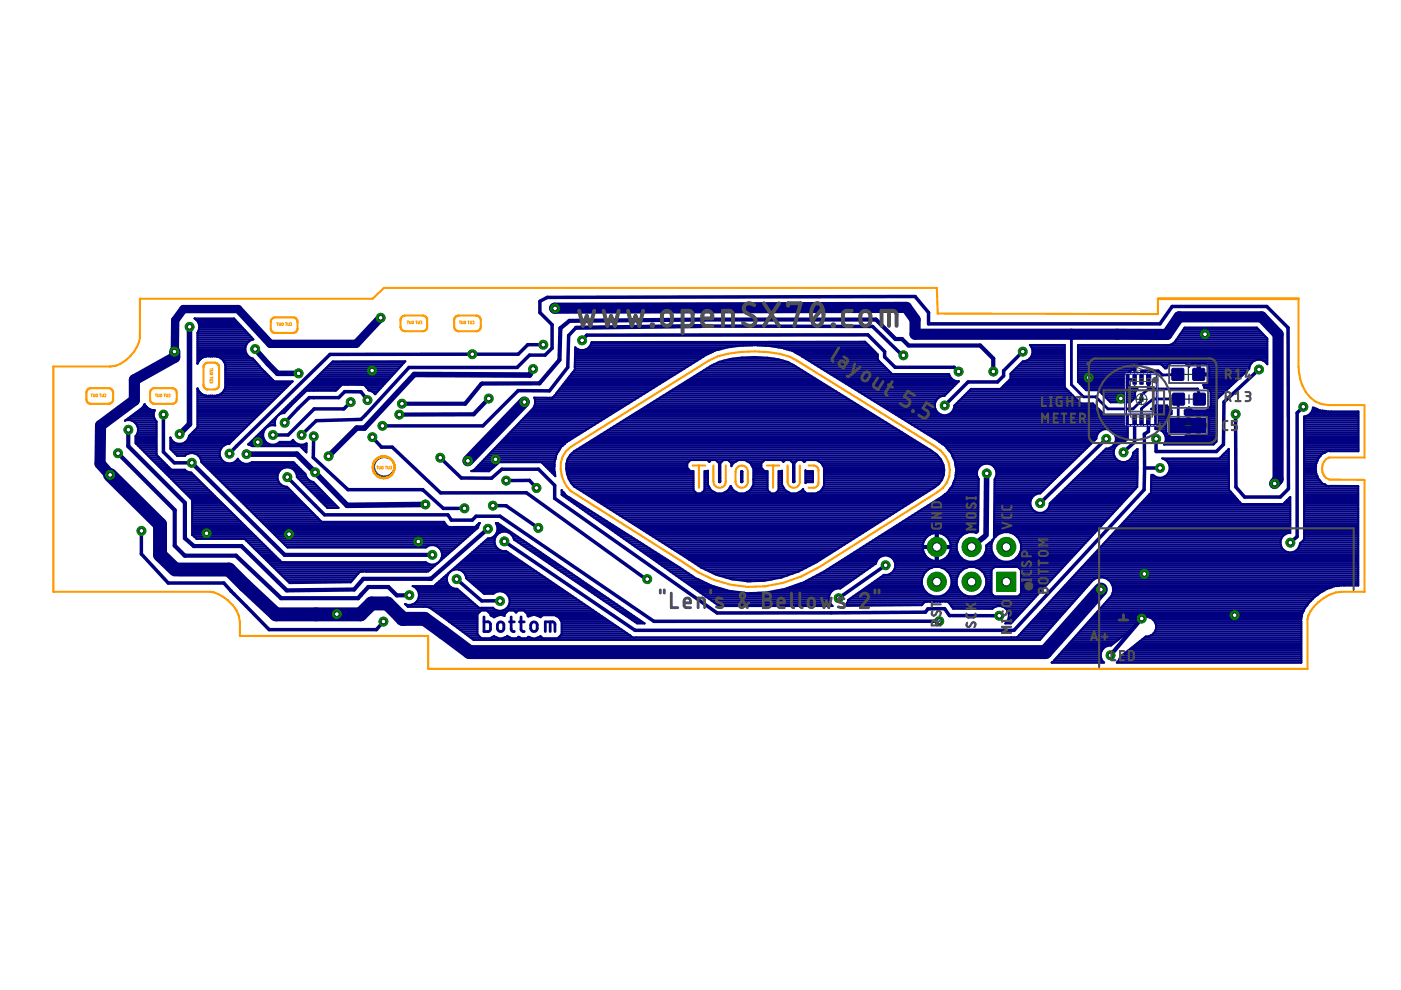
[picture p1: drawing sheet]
<svg xmlns="http://www.w3.org/2000/svg" width="297mm" height="210mm" viewBox="0 0 297 210" stroke-linecap="round" stroke-linejoin="round" font-family="sans-serif">
<g fill="none" stroke="#000080" stroke-width=".59">
<path d="M88.2 77.9h-1.5M147.1 67.8h2.2M191.1 75.1l.4 .2M227.2 70.9v10.7l2.5 2.5h2.6l2.6 2.6h5.3l1.8-1.8v-1.2l1.5-1.2h10.4l.4 1.1v1M249.7 79.4l-3.2 .1-.9-.9h-3.5l-.1 1.9M238.1 95.9h.1M242 88.9v-2.2l2.5-2.1h5.4l-.1 5.7-.1-.1M243.5 88.9v.1M102.6 130.8v3.1l1.2-.1 .2-.4-.1-1.3-.3-.2-1-.1M105.6 132.1a.68 .68 0 0 1 .8-.2 .68 .68 0 0 1 .4 .6v.7a.69 .69 0 0 1-.7 .7 .69 .69 0 0 1-.6-.7zM106 127.4h.1M108 131.8h1.1"/>
<path d="M108.4 130.8v2.8l.2 .2 .5 .1M110.1 131.8h1M110.5 130.8v2.8l.2 .2 .4 .1M112.7 132.1a.68 .68 0 0 1 .7-.2 .68 .68 0 0 1 .5 .6v.7a.69 .69 0 0 1-.7 .7 .69 .69 0 0 1-.7-.7zM115.6 133.9v-2.1h1.6l.4 .3 .1 1.8M116.6 131.8v2.1"/>
</g>
<g fill="#000080" stroke="#000080" stroke-width=".21">
<path d="M248.6 89l2.1-.1 .2 .2 .1 2.1-.2 .3h-2.1l-.3-.2v-2.1z" fill-rule="evenodd"/>
<path d="M253 89l2.1-.1 .3 .2v2.1l-.2 .3h-2.1l-.2-.2-.1-2.1z" fill-rule="evenodd"/>
<path d="M248.7 83.4l2.1-.1 .3 .2 .1 2.1-.2 .3h-2.1l-.3-.1v-2.1z" fill-rule="evenodd"/>
<path d="M253.2 83.4l2.1-.1 .2 .2 .1 2.1-.2 .3h-2.1l-.3-.1v-2.1z" fill-rule="evenodd"/>
<path d="M248.6 78.1h2.1l.3 .1v2.1l-.1 .3-2.1 .1-.3-.2-.1-2.1z" fill-rule="evenodd"/>
<path d="M253 78.1h2.1l.3 .1v2.1l-.1 .3-2.1 .1-.3-.2v-2.1z" fill-rule="evenodd"/>
</g>
<g fill="#000080" stroke="#000080" stroke-width=".21">
<path d="M243.1 79.4h.9v2.1h-.9z"/>
<path d="M241.7 79.4h.7v2.1h-.7z"/>
<path d="M240.2 79.4h.7v2.1h-.7z"/>
<path d="M240.2 87.8h.7v2.1h-.7z"/>
<path d="M241.7 87.8h.7v2.1h-.7z"/>
<path d="M243.1 87.8h.7v2.1h-.7z"/>
</g>
<g fill="none" stroke="#000080" stroke-width=".74">
<path d="M115.2 73.1h-3.3l-2 2h-39.9l-21.4 21.1M122.1 69.5l-1.5 1.6-.2 6.8-3.9 5-6.6-.1-7.5 7.5h-21.3M123.4 72.2l1-1.1 59.6-.1 3.6 3.5v1.2l2.2 2.2h12.5l.9 .9M148.5 69.1l36.5 .1 6.1 5.9M216.8 74.5l-4 4.1v1.1l-1.3 1.3h-6.2l-5 5M266.9 78.3l-7.4 6.9-.1 9-1.5 1.5h-12.8v-2.7M34.6 87.9v7.9l2.4 2.3h3.6M66.5 92.5l-.1 4.5 7.4 6.8h15.8M74.3 85.3l-1.4 1.4h-6.3l-5.5 5.5h-3.3M77.9 84.8l-1.4-1.7-3.4-.1-1.3 1.3h-6.2l-5.3 5.3M78.9 92.7l2 2.1h2.3l10.2 9.7h18.2l25.2 18.2 .4 .1M93.3 97l4.5 4.3 6.4 .1 2.2-1.9h7.8l3.4 3.4v2.8l34.4 24.3 44.2-.2 .5-.7h3.6l1 1.4 10.5 .1"/>
<path d="M234.5 93l-14 13.7M240.6 88.9v4.8l-2.5 2.2M242.7 99.2l-.1 4.6-27.6 29.8h-80.4l-27.7-18.8M242.7 99.2h3.2M243.5 89v2.5l-.9 .6 .1 7.1M243.5 80.5v2M262 87.8v15.5l1.9 2.1h7.5l1.8-1.7-.1-34.2-4.5-4.5h-20.1l-2.6 3.7h-49v-2.4l-2.9-3.4-78 .2-1.5 .8v2.4l2.6 2.6v4.9l-1.5 1.5h-3.3l-2.7 2.6h-22.9l-10.2 11-9.4 .3-3.2 3M276.3 86.3l-1.3 1.2v26.3l-1.4 1.3M30 112.6v4.9l5.7 6.1h11.8l9.6 9.9h22.7l1.5-1.7M60.9 101.2l7.9 8h26.2l.7 1.1h4.4l.8-.8h5.1l32.6 22.2h60.5M89.6 103.8v.1M89.6 103.8l4.4 4h4.4"/>
<path d="M104.5 107.2h2.8l6.8 4.7M107.3 101.9h4.9l1.5 1.6M187.7 119.8l-9.9 7M96.8 122.8l5.3 4.6h3.9"/>
</g>
<path d="M148.5 69.1l-26.4 .4M210.6 78.8v-2.8l-2.8-2.7h-15.2l-1.4-1.4h-1.3l-4.2-4.1h-36.4l-28.6 .2-1.9 1.6-.2 6.7-4.2 5h-12.2l-3.6 4.3h-13.4M25 96.1l12 12.1v7.5l2.1 2.1h10.9l9.6 9h16.3l2.2-2.3h4.2l1.8 1.7h2.7M27.2 91.1v3.5l12 12v7.5l1.9 1.7h10.1l9.6 9.4 14.3-.2 1.9-2.3h14.4l12-10.6M40.6 98.1l19.7 19.5h31.4M103.6 84.5l-3.2 3.3-15.8 .1M242 131.1l-6.6 7.8" fill="none" stroke="#000080" stroke-width=".89"/>
<path d="M40.2 69.3v20.6l-2.1 2.2M54.1 74l4.8 5.2h4.4M113 78.2l-.7 1.3-24.5-.1-10.5 11.4h-1.7l-6 5.9M52.2 96.3h10.7l10.7 10.8 16.6-.1M208.7 113.8l-2.7 2.2M209.2 100.4l-.1 13.1" fill="none" stroke="#000080" stroke-width="1.2"/>
<g fill="none" stroke="#000080" stroke-width=".44">
<path d="M37 74.5l.5-.3-.4 .3M41.6 67.9h8.3M41.9 75.7h1.3l.8-.2h1.6l.8 .2h6.4M41.9 73.2h10.3M41.9 76.9h.1M41.9 76.5h.3M41.9 76.1h.7M41.9 75.2h10.5M41.9 74.8h10.3M41.9 74.4h10.1M41.9 74h10.1M41.9 73.6h10.1"/>
<path d="M41.9 72.8h10.5M41.9 72.4h10.9M41.9 72h11.7M41.9 71.6h11.5M41.9 71.1h11.1M41.9 70.7h10.7M42 70.3h10.2M42 68.3h8.3M42.1 76.6l-.2 .3M42.1 76.5v.1M42.1 69.9h9.7M42.1 68.7h8.6"/>
<path d="M42.2 69.5h9.3M42.2 69.1h8.9M42.6 76.1l-.5 .4M42.8 75.9l-.2 .2M42.8 75.9h.1M43.1 75.7l-.3 .2M46.4 75.7l.4 .2M46.8 75.9h.1M46.8 75.9l.2 .2M47 76.1l.4 .4M47 76.1h6.6M47.4 76.5h6.6"/>
<path d="M47.4 76.5v.1M47.4 76.6l.2 .3M47.6 76.9l.3 .9-.1 3.3a2.13 2.13 0 0 1-.7 2.2l-.3 .3M47.6 76.9h6.8M47.8 79.4h8.9M47.8 79.8h9.3M47.8 79h8.5M47.8 78.5h8M47.8 77.3h6.9M47.8 78.1h7.6M47.8 77.7h7.3M52 74.4l.3 .8 .6 .6 .7 .2 2.4 2.8 2.2 2.1h3.9l-13.4 13.1a2.44 2.44 0 0 0-2.1 1.8"/>
<path d="M52 74.4a2.09 2.09 0 0 1 1.7-2.5l-4.1-4.4h-8.4a2.06 2.06 0 0 1 .7 3v6.6v-.2M67.4 79.8h15.6M67.8 79.4h15.6M68.2 79h15.6M68.6 78.5h15.6M69 78.1h15.5M69.5 77.7h15.4M69.9 77.3h15.4M70.3 76.9h15.4M85.3 77.3l-5.8 6.3-.4-.5-1.1-.5a1.55 1.55 0 0 0-1.9-1h-2.4M85.7 76.9l-.4 .4M85.7 76.9l.2-.3h-15.3l-18 17.6"/>
<path d="M120.8 79.8h21.7M121.1 79.4h22.1M121.4 79h22.4M121.8 78.5h22.7M121.9 77.7h23.9M121.9 77.3h24.6M121.9 76.9h25.2M121.9 78.1h23.2M121.9 76.5h25.9M121.9 76.1h26.5M121.9 75.7h27.2M121.9 75.2h27.8"/>
<path d="M121.9 74.8h28.7M121.9 74.4h29.4M122 74h.5M124.3 74h28.6M124.9 73.6h29.6M125.2 73.2h34.3M125.4 72.8h58.3M125.5 72.5h57.9l2.7 2.6v1.2l3.1 3M125.5 72.5v.1M125.5 72.6a2.07 2.07 0 0 1-3.5 1l-.1 4.2a1.01 1.01 0 0 1-.4 1.1l-3.5 4.6M147.2 79.8h24.8M147.9 79.4h23.5"/>
<path d="M148.5 79h22.2M149.2 78.5h20.9M149.9 78.1h19.5M150.5 77.7h18.2M151.3 77.3h16.7M152.1 76.9h15.2M153.4 76.5h12.7M155.2 76.1h9.1M157.6 73.2l-3.8 .5-2.6 .7-1.2 .7-29.8 18.6a5 5 0 0 0-2.4 3.7l-.3 .9 .1 .7M157.6 73.2v.1M159.5 73.2l-1.9 .1M160.5 73.2h-1"/>
<path d="M160.5 73.2l4.7 .4 2.8 .8M160.6 73.2h23.5M164.8 73.6h19.8M166.6 74h18.4M168 74.4l.4 .1 29.8 18.5 1.9 1.3 .6 .7M168 74.4h17.4M168.8 74.8h17M169.5 75.2h16.6M170.2 75.7h15.9M170.8 76.1h15.3M171.5 76.5h14.8M172.2 76.9h14.5"/>
<path d="M172.8 77.3h14.3M173.5 77.7h14M174.1 78.1h13.8M174.8 78.5h13.6M175.5 79h13.3M176.1 79.4l25.1-.1a1.9 1.9 0 0 0 2.1 1.5l-3.1 3.1a2.08 2.08 0 0 0-1.7 3.1 2.08 2.08 0 0 0 3.5 .1M176.8 79.8h24.6M214.2 79.4h11.5M214.2 79.8h11.5M214.5 79h11.2M214.9 78.5h10.8M215.3 78.1h10.4"/>
<path d="M215.8 77.7h9.9M216.2 77.3h9.5M216.6 76.9h9.1M217.6 76.5h8.1M218.2 76.1h7.5M218.4 73.2h7.3M218.6 75.7l-.6 .6-1.1 .3-2.7 2.6v1.1l-2.1 2.2h-6.2l-3.6 3.5-.3 1.1M218.6 75.7a1.98 1.98 0 0 0-.2-2.5h7.3v8.9l3.5 3.4h2.5l2.6 2.6h4.8v5l-.9 .8a2.08 2.08 0 0 0-2.1 2 2.08 2.08 0 0 0 2 2.1 2.08 2.08 0 0 0 2.2-2l.9-.8-.1 8.1-26.7 28.9h-1.3l.5-.5 .3-.7v-.8M218.6 75.7h7.1M218.7 73.6h7M218.8 75.2h6.9M218.8 74h6.9"/>
<path d="M218.9 74.8h6.8M218.9 74.4h6.8M228.6 73.2h18.6M228.6 79.4h10.6M228.6 75.7h40.1M228.6 79.8h10.6M228.6 79h10.8M228.6 78.5h11.3M228.6 78.1h12.1M228.6 77.7h12.3M228.6 77.3h12.8M228.6 76.9h36.9"/>
<path d="M228.6 76.5h37.4M228.6 76.1h40.1M228.6 75.2h40.1M228.6 74.8h40.1M228.6 74.4h40.1M228.6 74h40.1M228.6 73.6h40.1M239.8 78.5l-.4 .3-.2 .5v2.3l.4 .6M240.6 78.5v.5M240.6 78.5h.1M240.7 78.3l-.1 .1M246.2 77.3h1.7"/>
<path d="M246.7 77.7h.8M247 78l.3 .1v-.3l.9-.8h3.1l.8 .8 .1-.2a1.62 1.62 0 0 1 1.7-.5v2.1h2.5a1.6 1.6 0 0 0-.8-2l-1.2-.1v2.5h2a1.58 1.58 0 0 1-.8 1.9l-.5 .1 .2 .6h5.3M247 78l-.9-.8h-3.9a.88 .88 0 0 0-1 .4l-.4 .2-.2 .7h-.8M247 78h.1M247.6 73.2h21.1M247.6 73.2h-19v7.8l1.7 1.7h2.6l2.6 2.6h4.1l1-1 .1-1.2M248.8 72.8h19.9M249.2 72.4h19.5M249.4 72h19.3M249.7 71.6h18.8M250 71.1h18.1M250.3 70.7h17.4"/>
<path d="M250.6 70.3h16.7M250.9 69.9h16M251.1 69.5h15.4l2.2 2.3v5.4a2.07 2.07 0 0 0-2.3-.9 2.07 2.07 0 0 0-1.5 1.9l-6 5.6M251.2 69.5l-1.8 2.5a2.54 2.54 0 0 1-1.5 1.2M251.6 77.3h1M252 77.7h.1M253.9 79h.5M253.9 78.5h.5M253.9 78.1h.5M253.9 77.7h.5M253.9 77.3h.5M254.4 79.4h9.3"/>
<path d="M255.8 77.3h9.3M256.2 77.7h8.8M256.4 78.1h8.5M256.4 79.8h6.8M256.4 79h7.7M256.4 78.5h8.1M267.8 76.5h.9M268.4 76.9h.3M26.5 89.2a2.04 2.04 0 0 1 2.4 .7 2.04 2.04 0 0 1-.2 2.6v1.5l12 12v7.4l1 .8h13M26.5 89.2h.1M27.1 88.8h5.7M27.6 88.4h5"/>
<path d="M27.9 89.2h5.1M28.2 88h4.4M28.6 89.6h4.6M28.7 87.5h3.9M28.7 93.7h4.5M28.7 93.3h4.5M28.7 92.9h4.5M28.8 92.5h4.4M28.9 94.1h4.3M29 90h4.2M29 92.1h4.2M29.1 90.4h4.1"/>
<path d="M29.2 91.7h4M29.3 91.2h3.9M29.3 90.8h3.9M29.3 87.1h3.4M29.3 94.5h3.9M29.7 94.9h3.5M29.8 86.7h1.9M30.1 95.3h3.1M30.3 86.3h.8l.3 .3M30.5 95.8h2.7M30.5 85.9h.3M30.5 85.9l.1-.2 .2 .3"/>
<path d="M30.5 85.9l-.7 .9-3.3 2.4M30.8 86l.3 .3M30.8 86h.1M30.9 96.2h2.3M31.3 96.6h2M31.4 86.6h.1M31.5 86.6l.7 .4h.6a1.88 1.88 0 0 0 .4 2.3v7.1l3.1 3.2h2.9l.3 .3M31.7 97h2M32.2 97.4h1.9M32.6 97.8h2M33 98.2h2M33.4 98.6h2"/>
<path d="M33.8 99h2M34.2 99.4h2M34.6 99.9h4.9M36.1 93.7h.7M36.1 94.1h12.5M36.1 94.9h10.9M36.1 94.5h11.3M36.1 93.3h.3M36.1 92.9h.1M36.3 95.3h10.5M36.7 95.8h9.9M37.1 96.2h2.9"/>
<path d="M37.5 96.6h1.8M37.7 94.1l-.8-.3-.6-.6-.2-.4v2.4l1.5 1.4h1.6a2.04 2.04 0 0 1 2.2-.4 2.04 2.04 0 0 1 1.3 1.8l18.3 18.1h29.3a2.08 2.08 0 0 1 2.9 .1 2.08 2.08 0 0 1 0 2.9 2.08 2.08 0 0 1-2.9 .1h-30.6l-.5-.5M39.3 93.7h9.7M39.5 99.9l1 .3 18.7 18.5M39.7 93.3h9.7M39.9 92.9h9.9M40.1 92.5h10.1M40.4 92.1h10.2M40.9 91.7h10.2M41.3 91.2h10.2M41.3 96.2h5.3M41.7 90.8h10.2"/>
<path d="M41.9 87.5h13.3M41.9 90.4h10.4M41.9 86.7h14.2M41.9 88h12.9M41.9 90h10.8M41.9 86.3h14.6M41.9 89.6h11.2M41.9 89.2h11.7M41.9 88.8h12.1M41.9 88.4h12.5M41.9 87.1h13.7M41.9 85.9h15"/>
<path d="M41.9 85.5h15.4M41.9 85.1h15.8M41.9 84.7h16.2M41.9 84.3h16.7M41.9 83.9h1.6M41.9 83.5h.8M41.9 83h.3M41.9 82.6h.1M42 96.6h4.6M42.4 97h4.4M42.4 83.3h.1M42.6 97.4h4.3"/>
<path d="M42.7 97.8h4.7M42.8 83.6l-.7-.6-.2-.7v8.3l-1.8 1.8a1.99 1.99 0 0 1-1.6 1.7M42.8 83.6h.1M42.8 83.6a2.27 2.27 0 0 0 1.7 .3h.9a1.59 1.59 0 0 0 1.4-.3M42.9 98.2h5.3M43.2 83.8h.1M43.3 98.6h19.6M43.8 99h19.5M44.2 99.4h15.5M44.6 99.9h14.7M46.1 83.9h12.9M46.4 83.8h.1"/>
<path d="M46.6 95.8a2.08 2.08 0 0 0 1.3 2.3 2.08 2.08 0 0 0 2.5-.8 2.03 2.03 0 0 0 3 .7M46.8 83.6h.1M46.9 83.5h12.5M47.3 83h12.5M47.6 82.6h12.6M47.8 82.2h12.9M47.8 81h14.1M47.8 80.6h10.1M47.8 80.2h9.7M47.8 81.4h13.7M47.8 81.8h13.3M49.1 98.2h2.4"/>
<path d="M49.9 97.8h1M50.4 97.4h.1M52.6 94.2h.1M52.7 94.1h4.3M52.9 98.2h9.6M53.2 93.7h3.2M53.4 94.5h11.6M53.4 98h8.8l2.5 2.5a2.05 2.05 0 0 0 1.7 1.7l5.4 5.5h-2.4l-6.5-6.5-.3-1.2-.5-.6M53.4 98h.1M53.6 93.3h2.5M54 92.9h1.9M54.4 92.5h1.4"/>
<path d="M54.8 92.1h1M55.2 91.7h.7M55.7 91.2h.3M56.1 90.8h.2M56.5 90.4h.4M56.9 90h1.4M57.3 89.6h1M57.8 89.2h.5M58.2 88.8h.3M58.3 89.2l.1 1a2.08 2.08 0 0 0-2.6 2.6 2.08 2.08 0 0 0 3.5 .9h3.2M58.6 88.4h.1M58.7 94.1h4.4"/>
<path d="M59 88h.1M59.7 99.4a2.08 2.08 0 0 0-.5 2.9M59.7 99.4l.8-.3h.8l.8 .3M59.8 87.1h.9M59.9 87.6l-.7 .3-.6 .6-.3 .7M60.3 86.7h.8M60.7 86.3h.7M61.1 85.9h.7M61.5 85.5h.7M61.7 93.7l.4-.4a2 2 0 0 0 2.9 .7v1.9l-1.4-1.3h-10.2l-.8-.4M61.7 86l-1.4 1.5h-.9M61.7 86h.1"/>
<path d="M61.9 85.1h.8M62.1 99.4h1.6M62.1 93.3h.1M62.4 84.7h.7M62.5 99.9h1.6M62.8 84.3h.7M63.2 83.9h.7M63.6 83.5h.7M64 94.9h1M64 83h.8M64.4 95.3h.6M64.5 82.6h6.9"/>
<path d="M64.7 94.1h.3M64.8 95.8h.2M64.9 82.2h6.9M65 82.8l-3.3 3.2M65 82.8v.1M65.3 81.8h6.9M65.7 81.4h15.8M66.1 81h15.8M66.5 80.6h15.8M67 80.2h15.7M71.6 82.4h.1M72.5 81.6h.1"/>
<path d="M72.5 81.6l-1.3 1.2h-6.2M72.5 81.6h1.2M73.7 81.6h.1M77.4 81.8h3.8M77.8 82.2h3M78.1 82.6h2.3M78.9 83h1.1M79.4 83.5h.3M100 99.9h3.7M100.7 99.4h3.5M101.1 99h3.6M101.5 98.6h3.7"/>
<path d="M101.9 98.2h3.7M102.3 97.8h15.3M102.7 97.4h15.1M103.1 97h14.8M103.4 96.6h14.5M103.8 96.2h14.3M104.2 95.8h14.2M104.6 95.3h14M105 94.9h13.8M105.4 94.5h13.9M105.8 94.1h13.9M106.2 93.7h14"/>
<path d="M106.6 93.3h14.2M107 92.9h14.5M107.4 92.5h14.8M107.8 92.1h15M108.2 91.7h15.3M108.6 91.2h15.5M108.9 90.8h15.9M109.3 90.4h16.1M109.7 90h16.4M110.1 89.6h16.6M110.5 89.2h16.9M110.9 88.8h17.2"/>
<path d="M111.3 88.4h17.4M111.7 88h17.7M112.1 87.5h17.9M112.5 87.1h18.2M112.9 86.7h18.4M113.2 86.3h18.8M113.3 85.9h19.4M113.4 84.7h21.2M113.4 85.1h20.6M113.5 85.5h19.8M115 98.2h2.5M115.4 98.6h2.2"/>
<path d="M115.8 99h1.7M116.2 99.4h1.3M116.6 99.9h.9M117.2 84.3h18.1M117.6 83.9h18.4M118 83.5l-.4 .3a.9 .9 0 0 1-1 .5h-3.4l.2 .4 .1 .9-.4 .9-12.6 13.1-.6 .3h3.8l2.2-1.9h8.9l3 3-.3-1.1 .1-.9M118 83.5h18.6M118.2 83h19.1M118.5 82.6h19.4M118.9 82.2h19.7M119.2 81.8h20M119.5 81.4h20.4"/>
<path d="M119.8 81h20.7M120.1 99.4h25.9M120.1 99h25.6M120.1 98.6h25.6M120.1 99.9h26.9v4l.7 .7h1l.7-.7v-4h.7M120.1 98.2h25.6M120.1 80.6h21.1M120.2 97.8h25.9M120.4 97.4h79.1M120.5 80.2h21.4M120.6 97h78.5M120.8 96.6h78"/>
<path d="M121.2 96.2h77.1M121.7 95.8h76.1M122.3 95.3h74.9M122.9 94.9h73.6M123.6 94.5h72.2M124.3 94.1h70.9M124.9 93.7h69.6M125.6 93.3h68.3M126.2 92.9h67M126.9 92.5h65.6M127.6 92.1h64.3M128.2 91.7h63"/>
<path d="M128.9 91.2h61.7M129.5 90.8h60.4M130.2 90.4h59M130.8 90h57.8M131.5 89.6h56.4M132.1 89.2h55.1M132.8 88.8h53.8M133.5 88.4h52.4M134.1 88h51.2M134.8 87.5h49.8M135.4 87.1h48.5M136.1 86.7h47.2"/>
<path d="M136.7 86.3h45.9M137.4 85.9h44.6M138 85.5h43.3M138.7 85.1h41.9M139.4 84.7h40.6M140 84.3h39.3M140.7 83.9h37.9M141.3 83.5h36.7M142 83h35.3M142.6 82.6h34.1M143.3 82.2h32.7M144 81.8h31.3"/>
<path d="M144.6 81.4h30.1M145.3 81h28.7M145.7 98.2l.7-.7h3.6l.4 .4 .4-.4h1l.6 .7M145.7 98.2v1l.7 .7M145.9 80.6h27.5M146.6 80.2h26.1M150 99.9l.1-.1v3a2.56 2.56 0 0 0 4.3 1.1M150.3 97.8h.2M152 97.8h1.1M152.4 98.2h.3M152.4 99.9h.3M152.4 99.4h.3"/>
<path d="M152.4 99h.3M152.4 98.6h.3M152.4 98.2l.1 4 .2-.1v-3.9M152.7 98.2l.7-.7h1l.7 .7M154.6 97.8h1.5M155.1 98.6h.1M155.4 98.2l1.2-.7h1.3l1.2 .7M155.4 98.2l-.3 .6v-.6M155.4 98.2h.1M155.5 98.2h-.4M157.2 99.9l.2 .1-.1 2.2-.2-.1zM158.4 97.8h3.4"/>
<path d="M159.1 98.2h2.3M159.1 98.2h.1M159.1 98.2l.6 1.2v3.4l-.6 1.1M159.3 98.6h2.1M159.6 99h1.8M159.7 99.9h3v4l.7 .7h1l.7-.7v-4h.7M159.7 99.4h2M161.4 98.2v1l.7 .7M161.4 98.2l.7-.7h3.6l.4 .4 .4-.4h1l.6 .7M165.7 99.9l.1-.1v3l.7 1.1M166 97.8h.2M167.7 97.8h1.1"/>
<path d="M168.1 98.2h.3M168.1 99.9h.3M168.1 99.4h.3M168.1 99h.3M168.1 98.6h.3M168.1 98.2l.2 4h.1v-4M170.3 97.8h.4M170.8 99.9h1.6v2.3h-1.4l-.2 .2v-2.7l.2 .2M173 97.5v.1M173.6 97.8h26.1M174.1 98.1l-1-.6h-2.1l-.5 .5-.4-.5h-1l-.7 .7M174.1 98.1h.1"/>
<path d="M174.1 98.1l.6 1.1v3.8l-.6 1M174.2 98.2h25.7M174.4 98.6h25.6M174.6 99h25.5M174.7 99.9h25.5M174.7 99.4h25.5M177.5 80.2h24.2M178.1 80.6h24.1M178.8 81h24.4M179.4 81.4h23.4M180.1 81.8h22.3M180.8 82.2h21.1"/>
<path d="M181.4 82.6h20.1M182.1 83h19M182.8 83.5h17.9M183.4 83.9h16.9M184.1 84.3h15M184.7 84.7h13.9M185.4 85.1h13M186.1 85.5h12.1M186.7 85.9h11.5M187.4 86.3h10.8M188 86.7h10.4M188.7 87.1h9.8"/>
<path d="M189.4 87.5h9.5M190 88h9.7M190.7 88.4h48.4M191.3 88.8h47.8M192 89.2h47.1M192.7 89.6h46.4M193.3 90h45.8M194 90.4h45.1M194.6 90.8h44.5M195.3 91.2h38.2M196 91.7h37M196.6 92.1h36.1"/>
<path d="M197.3 92.5h35.2M198 92.9h34.5M198.6 93.3h33.6M199.2 93.7h32.5M199.7 94.1h31.6M200.3 94.5h30.6M200.7 95l.8 .8 .4 .8M200.7 94.9h29.8M200.8 88h33.4M201 95.3h29.1M201.5 95.8h28.1M201.6 87.5h32.1"/>
<path d="M201.7 96.2h27.5M201.9 96.6l.5 1.2M201.9 96.6h26.9M202 87.1h31.3M202.1 97h26.3M202.2 86.7h30.7M202.3 97.4h25.6M202.3 86.3h30.2M202.4 85.9h29.7M202.4 97.8l.1 .5a6.6 6.6 0 0 1-1.4 5.9l-.5 .5-1.4 1-24.4 15.5-4 2M202.4 97.8h25.1M202.6 98.2h24.5"/>
<path d="M202.6 98.6h5.4M202.6 99h5M202.8 99.4h4.5M202.8 99.9h4.4M202.8 85.5h26.3M203.2 85.1h25.5M203.6 84.7h24.7M204 84.3h23.9M204.5 83.9h23M204.9 83.5h22.2M205.3 83h21.4M205.7 82.6h20.6"/>
<path d="M208 98.6a2.05 2.05 0 0 0-.5 3l-.1 11.1-.4 .3M208 98.6l.8-.3h.8l.8 .3M210.4 98.6a2.06 2.06 0 0 1 .5 3l-.2 12.6a3.2 3.2 0 0 1 5.3 0M210.4 98.6h16.3M210.8 99h15.5M211 99.4h14.8M211.2 99.9h14.2M212.3 82.2h13.5M212.7 81.8h13M213.2 81.4h12.5M213.6 81h12.1M214 80.6h11.7"/>
<path d="M214.2 80.2h11.5M228.6 80.6h10.6M228.6 80.2h10.6M228.6 81h10.6M229 81.4h10.2M229.4 81.8h9.9M229.6 99.9h11.6M229.8 82.2h9.8M230.1 99.4h11.1M230.2 82.6h11M230.5 99h10.7M230.9 98.6h10.3"/>
<path d="M231.3 98.2h9.9M231.8 97.8h5.6M232.2 97.4h4.6M232.6 97h3.8M233 96.6h3.2M233.2 83h7.5M233.4 96.2h2.7M233.6 83.5h7M233.8 95.8h2.3M234 83.9h6.6M234.3 95.3h1.9M234.4 84.3h6.2"/>
<path d="M234.8 84.7h5.5M235.2 85.1h4.7M235.4 94.9h1M235.5 91.2h3.6M235.9 94.5h.8M236 91.7h3.1M236.3 94.1h.9M236.3 92.1h2.8M236.5 93.7h1.9M236.5 92.5h2.6M236.6 93.3h2.2M236.6 92.9h2.5"/>
<path d="M239 97.8h2.2M239.1 88.2v.1M239.2 80.5h1.3M239.6 82.2l.5 .2h.9l.2 .2-.5 .5M239.6 97.4h1.6M240 97h1.2M240.2 96.6h1M240.3 96.2h.9M240.5 95.8h.7M240.5 80.5h.1M240.6 82.2h.1M240.6 82v.4"/>
<path d="M241 95.3h.2M244.3 86.7l.6 .7 .1 .9M244.6 86.3h3M244.7 87.1h3.7M244.9 87.5h3.5M244.9 88h3.1M245 90.4h2.3M245 88.3v.9M245 90h2.3M245 90.8h2.3M245 89.6h2.3M245 88.8h2.3"/>
<path d="M245 88.4h2.6M245 89.2h2.3M246.1 91.2h1.2M246.6 91.7h.7M246.9 94.1h10.5M246.9 97.4h13.6M246.9 92.1h.7M247.1 93.7h10.7M247.1 92.5h.9M247.2 93.3h10.7M247.2 92.9h10.7M247.4 97.8h13.1"/>
<path d="M247.7 98.2h12.8M247.9 99.9h12.6M247.9 98.6h12.6M248 99.4h12.5M248 99h12.5M248.1 86.7h-4l.9-.7h2.5v.2l.9 .8v.8h-.3l-.8 .8v3.2l.8 .8h3.1l.8-.8 .1 .1a1.61 1.61 0 0 0 1.8 .6v-2.1h4.1M251.2 87.5h6.8M251.2 87.1h6.8M251.4 92.5h6.5M251.4 88h6.6M251.7 86.7h.8M251.8 92.1h.4"/>
<path d="M251.8 88.4h.4M253.9 88v2h4.1M253.9 92.1h.4M253.9 91.7h.4M253.9 91.2h.4M253.9 90.8h.4M253.9 89.6h.4M253.9 89.2h.4M253.9 88.8h.4M253.9 88.4h.4M254.3 88v4.5a1.6 1.6 0 0 0 2-.8v-1.3M255.2 88a1.32 1.32 0 0 1 1.1 1.1v.9"/>
<path d="M255.2 81.8h5.8M255.9 82.2l.8 .9v3.1l-.8 .8h-3.2l-.6-.6-.7 .6h-.2v.8l.8 .8 .3-.4 .7-.2M255.9 81.4h5.6M256 92.1h1.9M256 88.4h2M256.1 86.7h1.9M256.2 81h5.7M256.3 91.7h1.7M256.3 88.8h1.7M256.3 82.6h3.8M256.3 91.2h1.7M256.3 90.8h1.7"/>
<path d="M256.3 89.6h1.7M256.3 89.2h1.7M256.4 80.6h5.9M256.4 80.2h6.4M256.5 86.3h1.5M256.7 83h3M256.7 85.9h1.3M256.7 85.5h1.3M256.7 85.1h1.3M256.7 84.7h1.3M256.7 84.3h1.7M256.7 83.9h2.1"/>
<path d="M256.7 83.5h2.5M258 84.6l-.1 9-.6 .7h-10.5a2.05 2.05 0 0 0 .1-2.3 2.05 2.05 0 0 0-1.9-1v-1.8M258 84.6h.1M258.7 97h1.8M258.9 83.8l-.9 .8M258.9 83.8h.1M259.1 96.6h1.4M259.5 96.2h1M259.9 95.8h.6M260.4 95.3h.1M276.5 93.7h11.5M276.5 90.4h11.5"/>
<path d="M276.5 90h11.5M276.5 98.2h2.6M276.5 94.1h11.5M276.5 99.9h2.5M276.5 99.4h2.5M276.5 99h2.4M276.5 98.6h2.5M276.5 97.8h2.7M276.5 97.4h2.9M276.5 97h3.1M276.5 96.6h3.5M276.5 96.2h3.9"/>
<path d="M276.5 95.8h4.7M276.5 95.3h11.5M276.5 94.9h11.5M276.5 94.5h11.5M276.5 93.3h11.5M276.5 92.9h11.5M276.5 92.5h11.5M276.5 92.1h11.5M276.5 91.7h11.5M276.5 91.2h11.5M276.5 90.8h11.5M276.5 89.6h11.5"/>
<path d="M276.5 89.2h11.5M276.5 88.8h11.5M276.5 88.4h11.5M277.5 88l.5-.6 .4-1 .3 .1a4.7 4.7 0 0 0 3 .7h6.3v8.5h-6.7l-.5 .4h-.3l-.8 .8-.4 .6-.2 .7M277.5 88l-1 .3v25.5M277.5 88h10.5M277.9 87.5h10.1M278.2 87.1h2.9M278.3 86.7h1M279 99.9a2.16 2.16 0 0 0 .5 1.6l.2 .3 .2 .1M279.1 98.2l-.2 .8 .1 .9M35 100.3h5.6"/>
<path d="M35.4 100.7h5.6M35.9 101.1h5.5M36.3 101.5h5.5M36.7 101.9h5.6M37.1 102.3h5.6M37.5 102.7h5.6M37.9 103.1h5.6M38.3 103.5h5.6M38.7 103.9h5.6M39.1 104.4h5.6M39.5 104.8h5.7M40 105.2h5.6"/>
<path d="M40.4 105.6h5.6M40.7 113h12.7M40.7 106.8h6.5M40.7 110.9h10.7M40.7 111.7h11.5M40.7 113.4h13.1M40.7 112.6h12.3M40.7 112.2h11.9M40.7 111.3h11.1M40.7 110.5h10.3M40.7 110.1h9.8M40.7 109.7h9.4"/>
<path d="M40.7 109.3h9M40.7 108.9h8.6M40.7 108.5h8.2M40.7 108.1h7.8M40.7 107.7h7.4M40.7 107.2h6.9M40.7 106.4h6.1M40.7 106h5.7M41.2 113.8h13.1M45 100.3h14M45.4 100.7h13.5M45.8 101.1h13"/>
<path d="M46.2 101.5h12.6M46.7 101.9h12.3M47.1 102.3h12.1M47.5 102.7h12.1M47.9 103.1h12.4M48.3 103.5h12.9M48.7 103.9h12.9M49.1 104.4h12.9M49.6 104.8h12.8M50 105.2h12.8M50.4 105.6h12.8M50.8 106h12.8"/>
<path d="M51.2 114.2h.6l9.6 9.4 13-.1 2-2.3M51.2 106.4h12.8M51.6 106.8h12.8M52 107.2h12.8M52.2 114.6h2.9M52.5 107.7h12.7M52.6 115h2.9M52.9 108.1h12.7M53.1 115.4h2.8M53.3 108.5h12.7M53.5 115.8h2.8M53.7 108.9h12.7"/>
<path d="M53.9 116.3h2.8M54.1 109.3h12.7M54.3 116.7h2.9M54.5 109.7h12.8M54.7 117.1h2.9M54.9 110.1h12.8M55.2 117.5h2.8M55.4 110.5h12.7M55.6 117.9h2.8M55.8 110.9h38.5M56 118.3h2.8M56.2 111.3h38.4"/>
<path d="M56.4 118.7h2.8M56.6 111.7h44.8M56.8 119.1h2.8M57 112.2h44M57.2 119.5h33.7M57.4 112.6h43.2M57.7 120h34.5M57.8 113h42.3M58.3 113.4h41.3M58.7 113.8h40.5M59.1 114.2h39.6M59.2 102.3l.5 .6 1.2 .3 4.5 4.6"/>
<path d="M59.5 114.6h38.7M59.9 115h37.9M60.3 115.4h37M60.7 115.8h29.9M62.7 100.3h1.8M62.9 100.7h1.9M62.9 101.1h2.1M63.3 101.5h1.9M63.7 101.9h2M64.1 102.3h2.4M64.5 102.7h2.4M64.9 103.1h2.4"/>
<path d="M65.3 103.5h2.4M65.4 107.8l.9 .9M65.4 107.8v.1M65.7 103.9h2.4M66.1 104.4h2.4M66.3 108.7h.1M66.3 108.7l1.9 1.9h26l.6 1 .3 .1M66.5 104.8h2.4M66.9 105.2h2.4M67.3 109.8h.1M67.3 105.6h2.4M67.7 106h2.4"/>
<path d="M68.1 106.4h2.4M68.6 106.8h2.3M69 107.2h2.3M69.4 107.7h2.3M92.4 119.5h.2M92.7 115.8h4.1M93 119.1h.1M93.2 116.3h3.2M93.4 118.7h.2M93.5 116.7h2.4M93.6 118.3h.4M93.6 117.1h1.8"/>
<path d="M93.7 117.9h.8M93.7 117.5h1.3M96.9 120h15M97.3 119.5h14M97.8 119.1h12.9M98.3 118.7h11.8M98.7 118.3h10.8M99.2 117.9h9.7M99.7 117.5h8.6M100.1 117.1h7.6M100.6 116.7h5.5M100.7 111.7l1-.8-.3 1-10.6 9.3h-13.8"/>
<path d="M101 116.3h4.5M101.1 111.3h.4M101.5 115.8h3.6M102 115.4h3M102.4 115h2.5M102.9 114.6h2M103.4 114.2h1.5M104.6 113.8h.5M105.1 113.4h.3M105.3 113h.6M105.3 111.3h.9M105.5 112.6h2.5"/>
<path d="M105.5 111.7h1.3M105.5 112.2h1.9M107.9 113h.7M108.4 113.4h.8M108.7 113.8h1.1M108.9 114.2h1.5M109 114.4l26.1 17.8h1.6l-31.1-21.3h-.5a2.07 2.07 0 0 1-1.7 3.3l-11.5 10.1M109 114.4a2.1 2.1 0 0 0-2.5-1.7 2.1 2.1 0 0 0-1.6 2.5 2.1 2.1 0 0 0 2.4 1.6l26.7 18.3M109 114.4h.1M109.3 114.6h1.7M109.9 115h1.7M110.5 115.4h1.7"/>
<path d="M111.1 115.8h1.7M111.7 116.3h1.7M112.3 116.7h1.7M112.9 117.1h1.7M113.5 117.5h1.7M114.1 117.9h1.7M114.7 118.3h1.7M115.3 118.7h1.7M115.9 119.1h1.7M116.5 119.5h1.7M117.1 100.3h.6M117.1 120h1.7"/>
<path d="M117.5 100.7h.1M119.1 104.8h.7M119.1 104.4h.4M119.1 103.9h.1M119.5 105.2h.7M120.1 105.6h.8M120.2 100.3h26.8M120.3 100.7h26.7M120.4 101.1h26.6M120.6 101.5h26.4M120.6 106h1M120.8 101.9h26.2"/>
<path d="M121.1 102.3h25.9M121.2 106.4h1M121.4 102.7h25.6M121.7 103.1h25.3M121.7 103.1a5.4 5.4 0 0 1-.8-6.6l.8-.8 29.1-18.2a18.4 18.4 0 0 1 9.2-1.8 15.7 15.7 0 0 1 8.4 1.8l28.9 17.9a4.7 4.7 0 0 1 2.4 6.4l-.6 .8-1 .8-25 15.8a23.8 23.8 0 0 1-21.3 2.6l-3.1-1.5-2.7-1.7M121.7 103.1l23.9 15.2M121.8 106.8h1.1M122.4 103.5h24.6M122.4 107.2h1.1M123 107.7h1.1M123 103.9h24.1M123.5 108.1h1.3"/>
<path d="M123.7 104.4h23.8M124.1 108.5h1.3M124.3 104.8h71.6M124.7 108.9h1.4M124.9 105.2h70.3M125.3 109.3h1.4M125.6 105.6h69M125.9 109.7h1.5M126.2 106h67.7M126.4 110.1h1.6M126.9 106.4h66.4M127 110.5h1.7"/>
<path d="M127.5 106.8h65.1M127.6 110.9h1.7M128.2 107.2h63.8M128.2 111.3h1.8M128.8 111.7h1.8M128.8 107.7h62.5M129.3 112.2h2M129.5 108.1h61.2M129.9 112.6h2M130.1 108.5h60M130.5 113h2M130.7 108.9h58.7"/>
<path d="M131.1 113.4h2.1M131.4 109.3h57.3M131.7 113.8h2.1M132 109.7h56.1M132.2 114.2h2.3M132.7 110.1h54.8M132.8 114.6h2.3M133.3 110.5h53.5M133.4 115h2.4M134 110.9h52.2M134 115.4h2.4M134.6 115.8h2.5"/>
<path d="M134.6 111.3h50.9M135.2 116.3h2.5M135.3 111.7h49.6M135.7 116.7h2.6M135.9 112.2h48.3M136.3 117.1h2.7M136.6 112.6h47M136.9 117.5h2.7M137.2 113h45.7M137.5 117.9h2.8M137.9 113.4h44.4M138.1 118.3h2.8"/>
<path d="M138.5 113.8h43.2M138.6 118.7h3M139.1 114.2h41.9M139.2 119.1h3M139.8 114.6h40.5M139.8 119.5h3.1M140.4 120h3.1M140.4 115h39.3M141.1 115.4h37.9M141.7 115.8h36.7M142.4 116.3h35.4M143 116.7h34.1"/>
<path d="M143.7 117.1h32.8M144.3 117.5h31.5M145 117.9h30.2M145.6 118.3h28.9M145.6 118.3l.4 .3M146 118.6h.1M146.2 118.7h27.7M146.8 119.1h26.4M147.4 119.5h25.1M148.1 120h23.6M148.9 104.4h2.6M149.3 103.9h1.5"/>
<path d="M149.4 103.5h1.1M149.4 103.1h.9M149.4 102.7h.7M149.4 102.3h.7M149.4 101.9h.7M149.4 101.5h.7M149.4 101.1h.7M149.4 100.7h.7M149.4 100.3h.7M150.1 102.6h.1M152.4 101.9h.3M152.4 101.5h.3"/>
<path d="M152.4 101.1h.3M152.4 100.7h.3M152.4 100.3h.3M152.4 101.6h.1M153.6 104.4h2.6M154.4 103.9h1.1M154.4 103.9l.5-.9 .5 .9M154.4 103.9h.1M154.6 103.5h.6M154.9 103.1h.1M155.4 103.9l1.2 .7h1.3l1.2-.7M155.4 103.9h.1"/>
<path d="M157.1 101.9h.3M157.1 101.5h.3M157.1 101.1h.3M157.1 100.7h.3M157.1 100.3h.3M157.1 100.5h.1M158.3 104.4h4.9M159 103.9h3.8M159.1 103.9h.1M159.3 103.5h3.4M159.5 103.1h3.2M159.7 102.7h3"/>
<path d="M159.7 102.3h3M159.7 101.9h3M159.7 101.5h3M159.7 101.1h3M159.7 100.7h3M159.7 100.3h3M159.7 101.6h.1M164.6 104.4h2.6M165 103.9h1.5M165.1 103.5h1.1M165.1 103.1h.9M165.1 102.7h.7"/>
<path d="M165.1 102.3h.7M165.1 101.9h.7M165.1 101.5h.7M165.1 101.1h.7M165.1 100.7h.7M165.1 100.3h.7M165.8 102.6h.1M166.5 103.9l1.1 .7h1.4l1.1-.7M166.5 103.9h.1M168.1 101.9h.3M168.1 101.5h.3M168.1 101.1h.3"/>
<path d="M168.1 100.7h.3M168.1 100.3h.3M168.1 101.6h.1M169.4 104.4h1.3M170.1 103.9h.2M170.1 103.9h.1M170.1 103.9l.2-.2v.2l.7 .7h2.1l1-.6M170.8 102.3h.1M170.8 101.9h1.6M170.8 101.5h1.6M170.8 101.1h1.6M170.8 100.7h1.6"/>
<path d="M170.8 100.3h1.6M173.5 104.4h23M174.1 104h.1M174.1 103.9h23.1M174.4 103.5h23.4M174.6 103.1h23.8M174.7 102.7h24.2M174.7 102.3h24.6M174.7 101.9h24.9M174.7 101.5h25.1M174.7 101.1h25.3M174.7 100.7h25.4"/>
<path d="M174.7 100.3h25.4M176.6 120h8.4M177.3 119.5h8.3M177.9 119.1h7.9M178.6 118.7h7.4M179.2 118.3h7.2M179.9 117.9h7.2M180.5 117.5h15.5M181.1 117.1h14.7M181.8 116.7h13.9M182.4 116.3h13.2M183.1 115.8h15.3"/>
<path d="M183.7 115.4h12M184.4 115h11.4M185 114.6h10.9M185.7 114.2h10.5M186.3 113.8h10.3M187 113.4h10.1M187.6 113h17.4M188.3 112.6h19.1M188.4 117.9h7.9M188.9 112.2h18.5M189.1 118.3h7.6M189.5 118.7h7.9"/>
<path d="M189.5 111.7h17.9M189.7 119.1h36.7M189.8 120h35.9M189.8 119.5h36.2M190.2 111.3h17.2M190.8 110.9h16.6M191.5 110.5h15.9M192.1 110.1h15.3M192.8 109.7h14.6M193.4 109.3h14M194.1 108.9h13.3M194.7 108.5h12.7"/>
<path d="M195.4 108.1h12M195.6 116.3h6M196 114.6l-.4 1.2h6l-.3-1.2M196 107.7h11.4M196.7 107.2h10.7M197.3 106.8h10.1M198 106.4h9.4M198.3 113a3 3 0 0 0-2.3 1.6M198.4 113v6a2.95 2.95 0 0 1-2.8-2.7M198.4 114.2h.4M198.4 118.7h.4M198.4 118.3h.4"/>
<path d="M198.4 117.9h.4M198.4 117.5h.4M198.4 117.1h.4M198.4 116.7h.4M198.4 116.3h.4M198.4 115.4h.4M198.4 115h.4M198.4 114.6h.4M198.4 113.8h.4M198.4 113.4h.4M198.6 106h8.8M198.8 113v6l.7-.1 1-.6"/>
<path d="M198.8 115.8h4M198.9 113a2.95 2.95 0 0 1 2.4 1.6M199.3 105.6h8.2M199.8 118.7h4.6M199.9 105.2h7.6M200.1 113.4h4M200.4 104.8h7.1M200.5 118.3h3.4M200.7 113.8h3M200.9 104.4h6.6M200.9 117.9h2.6M201 114.2h2.3"/>
<path d="M201.2 117.5h2M201.2 103.9h6.3M201.3 114.6h1.9M201.4 117.1h1.7M201.4 115h1.6M201.5 103.5h6M201.5 116.7h1.4M201.5 115.4h1.3M201.6 116.3a3 3 0 0 1-1.1 2M201.6 116.3h1.2M201.8 103.1h5.7M202.1 102.7h5.4"/>
<path d="M202.2 102.3h5.3M202.3 101.9h5.2M202.5 101.5h5M202.6 100.7h4.5M202.6 101.1h4.7M202.6 100.3h4.5M203.3 114.2a3.2 3.2 0 0 0 2.1 4.9M206.9 113h.1M207 113a3 3 0 0 0-3.7 1.2M207.5 118.7h4.3M208.1 118.3h3.1M208.5 117.9h2.3"/>
<path d="M208.7 117.5h1.9M208.9 117.1h1.5M209.1 113.5l-.4 .3M209.1 116.7h1.1M209.1 116.3h1.1M209.1 115.8h1.1M209.4 115.4h.8M209.7 115.2l-.6 .4a3.1 3.1 0 0 1-2.5 3.5M209.7 115.2h.1M209.7 115.2l1-1a3.2 3.2 0 0 0 2 4.9M209.9 115h.5M210.4 114.6h.1"/>
<path d="M210.7 113.8h.4M210.8 113h1.6M210.8 111.7h22.5M210.8 113.4h.7M210.8 112.6h21.7M210.8 112.2h22.1M210.8 110.9h23.2M210.8 111.3h22.8M210.8 110.5h23.6M210.8 110.1h24M210.8 109.7h24.3M210.8 109.3h24.7"/>
<path d="M210.8 108.9h25.1M210.8 108.5h8.7M210.8 108.1h8.2M210.8 106.8h7.7M210.8 107.7h7.9M210.8 107.2h7.7M210.8 106.4h7.7M210.8 106h7.8M210.8 105.6h8M210.8 105.2h8.3M210.8 104.8h9M210.8 104.4h10"/>
<path d="M210.9 103.9h10.3M210.9 103.5h10.7M210.9 103.1h11.2M210.9 102.7h11.6M210.9 102.3h12M210.9 101.9h12.4M210.9 101.5h12.8M211.1 101.1h13.1M211.3 100.7h13.3M211.3 100.3h13.7M214.3 113h17.8M214.9 118.7h11.9"/>
<path d="M215.2 113.4h16.5M215.4 118.3h11.8M215.6 113.8h15.8M215.9 117.9h11.7M216 114.2a3.2 3.2 0 0 1-2 4.9M216 114.2h15M216.1 117.5h11.8M216.2 114.6h14.4M216.3 117.1h12M216.3 115h13.9M216.5 116.7h12.2M216.5 116.3h12.6"/>
<path d="M216.5 115.8h12.9M216.5 115.4h13.3M218.8 105.5l.6-.6 1.1-.3 12-11.6a2.07 2.07 0 0 1 2-2 2.07 2.07 0 0 1 2.1 2 2.07 2.07 0 0 1-2.1 2.1l-11.9 11.6a2.08 2.08 0 0 1-2.7 2 2.08 2.08 0 0 1-1.1-3.2zM221.6 108.5h14.7M222.1 108.1h14.6M222.4 107.7h14.6M222.5 107.2h14.9M222.6 106.8h15.2M222.9 106.4h15.3M223.3 106h15.2M223.8 105.6h15.1M224.2 105.2h15.1"/>
<path d="M224.6 104.8h15.1M225 104.4h15.1M225.4 103.9h15.1M225.8 103.5h15M226.3 103.1h14.8M226.7 102.7h14.4M227.1 102.3h14M227.5 101.9h13.6M228 101.5h13.2M228.4 101.1h12.8M228.8 100.7h12.4M229.2 100.3h12"/>
<path d="M229.7 120h58.3M230.1 119.5h57.9M230.4 119.1h57.6M230.8 118.7h57.2M231.2 118.3h56.8M231.6 117.9h56.4M231.9 117.5h56.1M232.3 117.1h40.8M232.7 116.7h39.5M233.1 116.3h38.7M233.5 115.8h38.2M233.8 115.4h37.7"/>
<path d="M234.2 115h37.3M234.6 114.6h36.9M235 114.2h36.7M235.4 113.8h36.5M235.8 113.4h36.5M236.5 112.6h37.1M236.9 112.2h36.7M237.3 111.7h36.3M237.6 111.3h36M238 110.9h35.6M238.4 110.5h35.2M238.8 110.1h34.8"/>
<path d="M239.2 109.7h34.4M239.5 109.3h34.1M239.9 108.9h33.7M240.3 108.5h33.3M240.7 108.1h32.9M241 107.7h32.6M241.4 107.2h32.2M242.2 106.4h20.6M242.6 106h19.8M243 105.6h19.1M243.3 105.2h18.4M243.7 104.8h17.7"/>
<path d="M244 104.4l-27.9 30.3M244 103.9h16.6M244.1 104.4v-3.7h.4a2.07 2.07 0 0 0 3.3-.5 2.07 2.07 0 0 0-1.4-3h12.1l2-2v8.6l1.9 2.2M244.1 104.4h-.1M244.1 104.4h16.9M244.1 103.5h16.4M244.1 103.1h16.5M244.1 102.7h16.5M244.1 102.3h16.5M244.1 101.9h16.5M244.1 101.5h16.5M244.1 101.1h.9"/>
<path d="M246.8 101.1h13.8M247.4 100.7h13.2M247.7 100.3h12.8M262.4 106l.8 .8M271.5 115.5a2.09 2.09 0 0 0 2.1 1.7 2.09 2.09 0 0 0 2-1.7M272.1 106.8h1.5M272.5 106.4h1.1M272.9 106l.7-.6v7.6h-37.5M272.9 106h.1M272.9 106l-.9 .9-30.2-.1M272.9 106h.7M273.1 113a2.06 2.06 0 0 0-1.6 2.5"/>
<path d="M273.3 105.6h.3M274 117.1h14M274.8 116.7h13.2M275.3 116.3h12.7M275.4 115.8h12.6M275.6 115.2h.1M275.6 115.2v.3M275.6 115.4h12.4M275.8 115h12.2M276.3 114.6h11.7M276.5 113h11.5M276.5 113.8v.7l-.9 .7"/>
<path d="M276.5 106.8h11.5M276.5 110.9h11.5M276.5 114.2h11.5M276.5 111.7h11.5M276.5 113.8h11.5M276.5 112.6h11.5M276.5 112.2h11.5M276.5 111.3h11.5M276.5 110.5h11.5M276.5 110.1h11.5M276.5 109.7h11.5M276.5 109.3h11.5"/>
<path d="M276.5 108.9h11.5M276.5 108.5h11.5M276.5 108.1h11.5M276.5 107.7h11.5M276.5 107.2h11.5M276.5 106.4h11.5M276.5 106h11.5M276.5 105.6h11.5M276.5 105.2h11.5M276.5 104.8h11.5M276.5 104.4h11.5M276.5 103.9h11.5"/>
<path d="M276.5 103.5h11.5M276.5 103.1h11.5M276.5 102.7h4.4M276.5 102.3h3.7M276.5 101.9h3.4M276.5 101.5h3M276.5 101.1h2.8M276.5 100.7h2.6M276.5 100.3h2.5M276.5 113.4h11.5M279.9 101.9l.6 .7 1.2 .5h6.3v21h-3.6a7.1 7.1 0 0 0-3.1 .8M58.1 120.4h33.6"/>
<path d="M58.5 120.8h32.7M58.9 121.2h18.1M59.3 121.6h16.7M59.8 122h15.8M60.2 122.4h15.1M60.6 122.8h14.3M61 123.2h13.5M86 128.1h.1M86.4 128.6h14.8M87.4 128.1h13.4M87.9 124.5a2.08 2.08 0 0 1 .7 2.7 2.08 2.08 0 0 1-2.7 .9l.6 .6h3.3a2.57 2.57 0 0 1 1.9 .5l3.4 2.6M87.9 124.5h7.7"/>
<path d="M88.1 127.7h12.2M88.3 124.9h8.6M88.5 127.3h11.3M88.6 125.3h8.8M88.7 126.9h10.6M88.8 125.7h9.1M88.8 126.5h10M88.8 126.1h9.6M90.4 121.2h.1M91.3 129h13.3M91.9 129.4h13.4M91.9 124.3h-4.4l.4 .2"/>
<path d="M91.9 124.3h.1M92.2 124.1h2.9M92.4 129.8h9.3M92.7 123.6h2.2M93 130.2h8.2M93.1 123.2h1.7M93.6 130.6h7.6M93.6 122.8h1.1M94.1 122.4h.6M94.1 131h7.1M94.5 122h.4M94.7 131.4h6.5"/>
<path d="M94.7 122.4a2.05 2.05 0 0 0 2.2 2.4l4.6 4.1h3a2.02 2.02 0 0 0 3.2-.3M94.7 122.4a2.09 2.09 0 0 1 2.1-1.7 2.09 2.09 0 0 1 2 1.7M95 121.6h.1M95.1 131.8h.1M95.2 131.8l5.2 3.9h120.1l11.3-12.8a2.63 2.63 0 0 1 3.4 .1 2.63 2.63 0 0 1 .5 3.3l-11.9 13.3M95.3 131.8h5.9M95.5 121.2h.1M95.8 132.2h5.4M95.9 120.8h.4M96.4 132.7h4.8M96.4 120.4h16.1M96.9 133.1h4.3"/>
<path d="M97.3 120.8h15.8M97.5 133.5h3.7M98 133.9h3.2M98.1 121.2h15.6M98.5 121.6h15.8M98.6 134.3h2.6M98.7 122h16.2M98.8 122.4v.2l3.9 3.3h1.9l.2-.2M98.8 122.4h16.7M99.1 122.8h17M99.1 134.7h2.3M99.6 123.2h17.1"/>
<path d="M99.7 135.1h2.2M100 123.6h17.3M100.2 135.5h120.4M100.5 124.1h17.4M101 124.5h17.5M101.5 124.9h17.6M101.9 125.3h17.8M102.4 125.7h2.5M103.6 129.8h3.8M104 130.2h3M104.3 130.6h1M104.3 135.1h.9"/>
<path d="M104.8 125.7a2.1 2.1 0 0 1 2.7 .3 2.1 2.1 0 0 1 .2 2.6M104.9 130.8h.1M104.9 130.8l-.1 .1-.8-.4v-.3l-.8-.8h-1.2l-.8 .8v4.3l.8 .8h2.1l.7-.4 .1 .1M104.9 135h.1M104.9 135l1.3 .4M106.2 130.3l.8 .3v-.4l.8-.8h1.1l.5 .5 .5-.5h1.1l.9 .8 .1 .5 1.2-.4M106.2 130.3l-1.3 .5M106.2 130.3h.1M106.2 135.4h.1M106.7 129.4h19.1M107 135.1h1.1M107.1 125.7h13.2"/>
<path d="M107.4 129h17.7M107.4 135l.1-.2 .8 .5h1.3l.3-.3 .5 .3h1.3l.3-.3 1.2 .4M107.4 135h.1M107.4 135l-1.2 .4M107.6 126.1h13.3M107.8 128.6h16.7M107.8 126.5h13.7M107.9 128.1h16M108 126.9h14.1M108.1 127.3h14.6M108.1 127.7h15.2M109.3 129.8h.2"/>
<path d="M109.8 135.1h.4M111.4 129.8h14.9M111.8 130.2h15.2M111.9 130.6h.5M111.9 135.1h.4M113.2 130.3h.1M113.2 130.3l1.3 .5M113.2 135.4h.1M114 130.6h.9M114.1 135.1h.8M114.5 130.8l.1 .1 .4-.4h2.7l.9 .5M114.5 130.8h.1"/>
<path d="M114.5 135h.1M114.5 135l-1.3 .4M117.7 120.4h1.7M118 130.6h9.6M118.3 120.8h1.7M118.4 135.1h102.6M118.6 131l.5 .8v2.7l-.8 .8h-3.3l-.4-.4-.1 .1M118.6 131h.1M118.6 131h9.6M118.8 131.4h10M118.9 134.7h14.7M118.9 121.2h1.7"/>
<path d="M119.1 134.3h13.9M119.1 133.9h13.3M119.1 133.5h12.7M119.1 133.1h12.1M119.1 132.7h11.5M119.1 132.2h10.9M119.1 131.8h10.2M119.5 121.6h1.7M120.1 122h1.7M120.7 122.4h1.7M121.3 122.8h1.7M121.9 123.2h1.7"/>
<path d="M122.6 123.6h1.6M123.1 124.1h1.7M123.8 124.5h1.6M124.4 124.9h1.6M125 125.3h1.6M125.6 125.7h1.6M126.2 126.1h1.6M126.8 126.5h1.6M127.4 126.9h1.6M128 127.3h1.6M128.6 127.7h1.6M129.2 128.1h1.6"/>
<path d="M129.8 128.6h1.6M130.4 129h1.6M131 129.4h1.6M131.6 129.8h1.6M132.2 130.2h1.6M132.8 130.6h1.6M133.4 131h1.6M134 131.4h1.6M134.6 131.8h1.6M141 120.4h3.2M141.6 120.8h3.2M142.1 121.2h3.3"/>
<path d="M142.7 121.6h3.3M143.3 122h3.3M143.9 122.4h3.3M144.5 122.8h3.5M145 123.2h3.9M145.6 123.6h4.2M146.2 124.1h4.3M146.8 124.5h5.1M147.4 124.9h5.8M147.9 125.3h6.7M148.5 125.7h9.4M148.7 120.4h22.2"/>
<path d="M149.1 126.1h26.8M149.6 120.8h20.5M149.7 126.5h26M150.3 126.9h25.4M150.4 121.2h18.9M150.9 127.3h24.9M151.3 121.6h16.8M151.4 127.7h24.6M152 128.1h24.2M152.4 122h14.6M153.8 122.4h12M155.2 122.8h8.6"/>
<path d="M158.3 123.2h.9M160.7 125.7h1.1M161.8 125.7l-3 .1-.9-.1M162.1 125.7h14M164.2 125.3h12.3M166.4 124.9h10.8M167.5 124.5h11.1M168.7 124.1h10.5M170 123.6h9.8M170.8 123.2l-.8 .5-3.2 1.1-4 .8-1 .1M170.8 123.2h9.6M171.6 122.8h9.4"/>
<path d="M172.4 122.4h9.1M173.2 122h8.9M174 121.6h8.7M174.8 121.2h8.5M175.3 120.8h8.6M176 120.4h8.5M176.1 125.7a2.06 2.06 0 0 0 .4 2.8h-24l-33.4-23.6v-1l.7 1 .5 .4 27.5 17.5 3.5 1.6 2.8 .8 3.8 .5M179.4 128.1h16.2M179.7 127.7h16.2M179.8 127.3h39M180.3 126.9h38.9M180.8 126.5h38.8"/>
<path d="M181.4 126.1h15.7M182 125.7h14.5M182.6 125.3h13.5M183.2 124.9h12.7M183.7 124.5h12M184.3 124.1h11.2M184.9 123.6h10.6M185.5 123.2h10M186.1 122.8h9.4M186.7 122.4h8.9M187.2 122h8.6M188.9 121.6a2.09 2.09 0 0 0 0-3.5 2.09 2.09 0 0 0-3.2 1.4l-7.5 5.3h-.8l-.8 .3-.5 .6"/>
<path d="M188.9 121.6l-.7 .3h-.8l-7.5 5.3-.3 .8-.5 .5 16.3-.2 .2-.2M188.9 121.6h7.1M189.3 121.2h7M189.6 120.8h7.2M189.8 120.4h7.8M195.9 127.7l1.2-.2 2.7 .1a1.54 1.54 0 0 1 1.9 1M195.9 127.7l-.3 .4M199.6 120.4h5.4M200.1 126.1h4.4M200.5 120.8h3.6M200.7 125.7h3.2M200.9 121.2h2.8"/>
<path d="M201.1 125.3h2.4M201.1 127.7h17.4M201.3 121.6h2M201.4 124.9h1.8M201.4 122h1.7M201.5 128.1h16.6M201.5 124.5h1.6M201.6 122.4h1.4M201.7 124.1h1.2M201.7 128.6l.4 .5h8.3a2.04 2.04 0 0 1 3.2 .3M201.7 128.6h9.6M201.7 123.6h1.1"/>
<path d="M201.7 123.2h1.1M201.7 122.8h1.1M202 129h8.5M207 120.4h3.7M207.5 126.1h3M207.8 120.8h2.5M208 125.7h2.2M208.2 121.2h2M208.5 125.3h1.7M208.6 121.6h1.6M208.7 124.9h1.5M208.8 122h1.4"/>
<path d="M208.9 124.5h1.3M209 122.4h1.2M209.1 124.1h1.1M209.1 123.6h1.1M209.1 123.2h1.1M209.1 122.8h1.1M210.2 120.9l.7-.7h4.9l.7 .7v4.9l-.7 .7h-4.9l-.7-.7zM212.4 128.6h5.3M213.1 129h4.2M213.4 131.8h1.3M213.6 129.4h3.3M213.6 129.4l.3 .8"/>
<path d="M213.7 131.4h1.4M213.7 129.8h2.9M213.9 131h1.5M213.9 130.6h1.9M213.9 130.2h2.3M215.6 135.1h.1M216 120.4h9.3M216 134.7h5.3M216.1 134.7l-.4 .4M216.2 126.1h3.8M216.4 120.8h8.5M216.4 134.3h5.3"/>
<path d="M216.5 121.2h8M216.5 125.7h3.8M216.5 125.3h4.2M216.5 124.9h4.6M216.5 124.5h5M216.5 124.1h5.4M216.5 123.6h5.7M216.5 123.2h6.1M216.5 122.8h6.5M216.5 122.4h6.9M216.5 122h7.3M216.5 121.6h7.7"/>
<path d="M216.8 133.9h5.3M217.2 133.5h5.2M217.6 133.1h5.2M217.9 132.7h5.3M218.3 132.2h5.2M218.7 131.8h5.2M219.1 131.4h5.1M219.4 131h5.2M219.8 130.6h5.2M220.2 130.2h5.1M220.6 129.8h5.1M221 129.4h5.1"/>
<path d="M221.3 129h5.1M221.7 128.6h5.1M222.1 128.1h5.1M222.5 127.7h5M222.8 127.3h5.1M223.2 126.9h5.1M223.6 126.5h5M223.9 139.6h9.6M224 126.1h5M224.2 139.2h9.2M224.4 125.7h4.9M224.6 138.8h8.8"/>
<path d="M224.7 125.3h5M224.9 138.4h8.5M225.1 124.9h5M225.3 138h8.3M225.5 124.5h4.9M225.7 137.6h8.2M225.9 124.1h4.9M226 137.2h8.3M226.3 123.6h4.9M226.4 136.8h9.3M226.7 123.2h4.8M226.8 136.4h9.4"/>
<path d="M227 122.8h5M227.1 136h9.6M227.4 122.4h6.1M227.5 135.5h9.7M227.8 122h60.2M227.9 135.1h9.8M228.2 121.6h59.8M228.2 134.7h10.1M228.5 121.2h59.5M228.6 134.3h10.2M228.9 120.8h59.1M229 133.9h10.3"/>
<path d="M229.3 120.4h58.7M229.3 133.5h10.5M229.7 133.1h10.6M230 132.7h10.9M230.4 132.2h10.7M230.8 131.8h10.5M231.1 131.4h10.5M231.5 131h10.7M231.9 130.6h44.1M232.2 130.2h43.9M232.6 129.8h43.6M233 129.4h43.5"/>
<path d="M233.3 129h43.4M233.7 128.6h43.2M233.8 122.4h54.2M234.1 128.1h43.2M234.4 127.7h43.2M234.8 122.8h53.2M235.2 126.9h43.1M235.3 123.2h52.7M235.5 126.5h43.3M235.6 123.6h52.4M235.8 126.1h43.6M235.8 124.1h52.2"/>
<path d="M235.9 125.7h44M236 124.5h46.4M236 124.9h45.4M236 125.3h44.6M237.4 139.6h38.5M237.6 139.2h38.3M238.1 138.8h37.8M238.6 138.4h37.3M239.1 138h36.8M239.6 137.6h36.3M240.1 137.2h35.8M240.6 136.8h35.3"/>
<path d="M241.2 136.4h34.7M241.7 136h34.2M242.2 135.5h33.7M242.7 135.1h33.2M243.9 131h32M244 134.7h31.9M244.5 131.4h31.4M244.5 134.3h31.4M244.8 131.8h31.1M244.9 133.9h31M245 132.2h30.9M245 133.5h30.9"/>
<path d="M245.1 133.1h30.8M245.1 132.7h30.8M276 130.6l-.2 1 .1 8.9h-39.1l.4-.4 .3-.8 5.5-4.4a2.08 2.08 0 0 0 2.1-1.9 2.08 2.08 0 0 0-1.8-2.2 2.08 2.08 0 0 0-2.3 1.7l-5.5 4.4a2.04 2.04 0 0 0-2 1.3 2.04 2.04 0 0 0 .6 2.3h-11.1l.8-.9M277.3 128.1l-1.1 1.6-.2 .9M277.6 127.7l-.3 .4M277.9 127.3l-.3 .4M278.3 126.9l-.3 .4h-43.2M279.9 125.7l-1.6 1.2M281.3 124.9l-1.4 .8M223.5 140h10.2M237.2 140h38.7"/>
<circle cx="198.6" cy="123.3" r="3.2"/>
<circle cx="206" cy="123.3" r="3.2"/>
</g>
<path d="M37.1 74.5l-.1 1.3-8.5 4.7v4.4l-7.2 5.3-.1 8.1 2.1 2.4M117.7 65.4l74.5-.2 1.8 2.6v3.1h53.4l2.6-3.7h17.5l3.5 3.7v30.7l-.8 .9M111.2 85.2l-12 12.5M37.1 120.8h.8M71.4 130.2l-4.4 .1M85.3 131.2l1.9 .1" fill="none" stroke="#000080" stroke-width="2.4"/>
<path d="M23.3 100.7l10.6 10.5v6.4l3.2 3.2M37.9 120.8h10.7l3.3 3.3 6.6 6.2h17.9l2.4-2.3h3.3l3.3 3.2M233.4 125l-11.8 13.3h-122.1l-9.5-7.1h-4.7" fill="none" stroke="#000080" stroke-width="3"/>
<path d="M80.7 67.4l-5.2 5.5h-18.2l-6.8-7.4h-11.6l-1.8 2.4v6.6" fill="none" stroke="#000080" stroke-width="1.8"/>
<path d="M211.3 121.3h4.1v4.1h-4.1z" fill="#008000" stroke="#008000" stroke-width=".21"/>
<circle cx="213.4" cy="123.3" r=".91" fill="#fff" stroke="#000" stroke-width=".21"/>
<circle cx="206" cy="123.3" r="2.03" fill="#008000" stroke="#008000" stroke-width=".21"/>
<circle cx="206" cy="123.3" r=".91" fill="#fff" stroke="#000" stroke-width=".21"/>
<circle cx="198.6" cy="123.3" r="2.03" fill="#008000" stroke="#008000" stroke-width=".21"/>
<circle cx="198.6" cy="123.3" r=".91" fill="#fff" stroke="#000" stroke-width=".21"/>
<circle cx="198.6" cy="116" r="2.03" fill="#008000" stroke="#008000" stroke-width=".21"/>
<circle cx="198.6" cy="116" r=".91" fill="#fff" stroke="#000" stroke-width=".21"/>
<circle cx="206" cy="116" r="2.03" fill="#008000" stroke="#008000" stroke-width=".21"/>
<circle cx="206" cy="116" r=".91" fill="#fff" stroke="#000" stroke-width=".21"/>
<circle cx="213.4" cy="116" r="2.03" fill="#008000" stroke="#008000" stroke-width=".21"/>
<circle cx="213.4" cy="116" r=".91" fill="#fff" stroke="#000" stroke-width=".21"/>
<circle cx="34.7" cy="87.9" r=".95" fill="#008000" stroke="#008000" stroke-width=".21"/>
<circle cx="34.7" cy="87.9" r=".51" fill="#fff" stroke="#000" stroke-width=".21"/>
<circle cx="40.7" cy="98.1" r=".95" fill="#008000" stroke="#008000" stroke-width=".21"/>
<circle cx="40.7" cy="98.1" r=".51" fill="#fff" stroke="#000" stroke-width=".21"/>
<circle cx="91.7" cy="117.6" r=".95" fill="#008000" stroke="#008000" stroke-width=".21"/>
<circle cx="91.7" cy="117.6" r=".51" fill="#fff" stroke="#000" stroke-width=".21"/>
<circle cx="96.8" cy="122.8" r=".95" fill="#008000" stroke="#008000" stroke-width=".21"/>
<circle cx="96.8" cy="122.8" r=".51" fill="#fff" stroke="#000" stroke-width=".21"/>
<circle cx="106" cy="127.4" r=".95" fill="#008000" stroke="#008000" stroke-width=".21"/>
<circle cx="106" cy="127.4" r=".51" fill="#fff" stroke="#000" stroke-width=".21"/>
<circle cx="187.8" cy="119.8" r=".95" fill="#008000" stroke="#008000" stroke-width=".21"/>
<circle cx="187.8" cy="119.8" r=".51" fill="#fff" stroke="#000" stroke-width=".21"/>
<circle cx="177.8" cy="126.8" r=".95" fill="#008000" stroke="#008000" stroke-width=".21"/>
<circle cx="177.8" cy="126.8" r=".51" fill="#fff" stroke="#000" stroke-width=".21"/>
<circle cx="235.5" cy="138.9" r=".95" fill="#008000" stroke="#008000" stroke-width=".21"/>
<circle cx="235.5" cy="138.9" r=".51" fill="#fff" stroke="#000" stroke-width=".21"/>
<circle cx="30" cy="112.6" r=".95" fill="#008000" stroke="#008000" stroke-width=".21"/>
<circle cx="30" cy="112.6" r=".51" fill="#fff" stroke="#000" stroke-width=".21"/>
<circle cx="81.3" cy="131.8" r=".95" fill="#008000" stroke="#008000" stroke-width=".21"/>
<circle cx="81.3" cy="131.8" r=".51" fill="#fff" stroke="#000" stroke-width=".21"/>
<circle cx="242.1" cy="131.1" r=".95" fill="#008000" stroke="#008000" stroke-width=".21"/>
<circle cx="242.1" cy="131.1" r=".51" fill="#fff" stroke="#000" stroke-width=".21"/>
<circle cx="100.1" cy="75.1" r=".95" fill="#008000" stroke="#008000" stroke-width=".21"/>
<circle cx="100.1" cy="75.1" r=".51" fill="#fff" stroke="#000" stroke-width=".21"/>
<circle cx="48.7" cy="96.2" r=".95" fill="#008000" stroke="#008000" stroke-width=".21"/>
<circle cx="48.7" cy="96.2" r=".51" fill="#fff" stroke="#000" stroke-width=".21"/>
<circle cx="209.2" cy="100.4" r=".95" fill="#008000" stroke="#008000" stroke-width=".21"/>
<circle cx="209.2" cy="100.4" r=".51" fill="#fff" stroke="#000" stroke-width=".21"/>
<circle cx="115.2" cy="73.1" r=".95" fill="#008000" stroke="#008000" stroke-width=".21"/>
<circle cx="115.2" cy="73.1" r=".51" fill="#fff" stroke="#000" stroke-width=".21"/>
<circle cx="216.9" cy="74.5" r=".95" fill="#008000" stroke="#008000" stroke-width=".21"/>
<circle cx="216.9" cy="74.5" r=".51" fill="#fff" stroke="#000" stroke-width=".21"/>
<circle cx="200.3" cy="86" r=".95" fill="#008000" stroke="#008000" stroke-width=".21"/>
<circle cx="200.3" cy="86" r=".51" fill="#fff" stroke="#000" stroke-width=".21"/>
<circle cx="69.7" cy="96.7" r=".95" fill="#008000" stroke="#008000" stroke-width=".21"/>
<circle cx="69.7" cy="96.7" r=".51" fill="#fff" stroke="#000" stroke-width=".21"/>
<circle cx="113" cy="78.2" r=".95" fill="#008000" stroke="#008000" stroke-width=".21"/>
<circle cx="113" cy="78.2" r=".51" fill="#fff" stroke="#000" stroke-width=".21"/>
<circle cx="84.7" cy="87.9" r=".95" fill="#008000" stroke="#008000" stroke-width=".21"/>
<circle cx="84.7" cy="87.9" r=".51" fill="#fff" stroke="#000" stroke-width=".21"/>
<circle cx="103.6" cy="84.5" r=".95" fill="#008000" stroke="#008000" stroke-width=".21"/>
<circle cx="103.6" cy="84.5" r=".51" fill="#fff" stroke="#000" stroke-width=".21"/>
<circle cx="79" cy="92.7" r=".95" fill="#008000" stroke="#008000" stroke-width=".21"/>
<circle cx="79" cy="92.7" r=".51" fill="#fff" stroke="#000" stroke-width=".21"/>
<circle cx="137.2" cy="122.8" r=".95" fill="#008000" stroke="#008000" stroke-width=".21"/>
<circle cx="137.2" cy="122.8" r=".51" fill="#fff" stroke="#000" stroke-width=".21"/>
<circle cx="266.9" cy="78.3" r=".95" fill="#008000" stroke="#008000" stroke-width=".21"/>
<circle cx="266.9" cy="78.3" r=".51" fill="#fff" stroke="#000" stroke-width=".21"/>
<circle cx="245.1" cy="93" r=".95" fill="#008000" stroke="#008000" stroke-width=".21"/>
<circle cx="245.1" cy="93" r=".51" fill="#fff" stroke="#000" stroke-width=".21"/>
<circle cx="234.5" cy="93" r=".95" fill="#008000" stroke="#008000" stroke-width=".21"/>
<circle cx="234.5" cy="93" r=".51" fill="#fff" stroke="#000" stroke-width=".21"/>
<circle cx="220.5" cy="106.7" r=".95" fill="#008000" stroke="#008000" stroke-width=".21"/>
<circle cx="220.5" cy="106.7" r=".51" fill="#fff" stroke="#000" stroke-width=".21"/>
<circle cx="63.9" cy="92.2" r=".95" fill="#008000" stroke="#008000" stroke-width=".21"/>
<circle cx="63.9" cy="92.2" r=".51" fill="#fff" stroke="#000" stroke-width=".21"/>
<circle cx="262" cy="87.8" r=".95" fill="#008000" stroke="#008000" stroke-width=".21"/>
<circle cx="262" cy="87.8" r=".51" fill="#fff" stroke="#000" stroke-width=".21"/>
<circle cx="238.2" cy="95.9" r=".95" fill="#008000" stroke="#008000" stroke-width=".21"/>
<circle cx="238.2" cy="95.9" r=".51" fill="#fff" stroke="#000" stroke-width=".21"/>
<circle cx="270.3" cy="102.5" r=".95" fill="#008000" stroke="#008000" stroke-width=".21"/>
<circle cx="270.3" cy="102.5" r=".51" fill="#fff" stroke="#000" stroke-width=".21"/>
<circle cx="111.2" cy="85.2" r=".95" fill="#008000" stroke="#008000" stroke-width=".21"/>
<circle cx="111.2" cy="85.2" r=".51" fill="#fff" stroke="#000" stroke-width=".21"/>
<circle cx="99.2" cy="97.7" r=".95" fill="#008000" stroke="#008000" stroke-width=".21"/>
<circle cx="99.2" cy="97.7" r=".51" fill="#fff" stroke="#000" stroke-width=".21"/>
<circle cx="66.8" cy="100.1" r=".95" fill="#008000" stroke="#008000" stroke-width=".21"/>
<circle cx="66.8" cy="100.1" r=".51" fill="#fff" stroke="#000" stroke-width=".21"/>
<circle cx="117.7" cy="65.4" r=".95" fill="#008000" stroke="#008000" stroke-width=".21"/>
<circle cx="117.7" cy="65.4" r=".51" fill="#fff" stroke="#000" stroke-width=".21"/>
<circle cx="52.3" cy="96.3" r=".95" fill="#008000" stroke="#008000" stroke-width=".21"/>
<circle cx="52.3" cy="96.3" r=".51" fill="#fff" stroke="#000" stroke-width=".21"/>
<circle cx="90.2" cy="107" r=".95" fill="#008000" stroke="#008000" stroke-width=".21"/>
<circle cx="90.2" cy="107" r=".51" fill="#fff" stroke="#000" stroke-width=".21"/>
<circle cx="230.8" cy="80.1" r=".95" fill="#008000" stroke="#008000" stroke-width=".21"/>
<circle cx="230.8" cy="80.1" r=".51" fill="#fff" stroke="#000" stroke-width=".21"/>
<circle cx="237.6" cy="84.5" r=".95" fill="#008000" stroke="#008000" stroke-width=".21"/>
<circle cx="237.6" cy="84.5" r=".51" fill="#fff" stroke="#000" stroke-width=".21"/>
<circle cx="255.5" cy="70.9" r=".95" fill="#008000" stroke="#008000" stroke-width=".21"/>
<circle cx="255.5" cy="70.9" r=".51" fill="#fff" stroke="#000" stroke-width=".21"/>
<circle cx="105.1" cy="97.4" r=".95" fill="#008000" stroke="#008000" stroke-width=".21"/>
<circle cx="105.1" cy="97.4" r=".51" fill="#fff" stroke="#000" stroke-width=".21"/>
<circle cx="43.8" cy="113.1" r=".95" fill="#008000" stroke="#008000" stroke-width=".21"/>
<circle cx="43.8" cy="113.1" r=".51" fill="#fff" stroke="#000" stroke-width=".21"/>
<circle cx="88.7" cy="114.8" r=".95" fill="#008000" stroke="#008000" stroke-width=".21"/>
<circle cx="88.7" cy="114.8" r=".51" fill="#fff" stroke="#000" stroke-width=".21"/>
<circle cx="261.8" cy="130.4" r=".95" fill="#008000" stroke="#008000" stroke-width=".21"/>
<circle cx="261.8" cy="130.4" r=".51" fill="#fff" stroke="#000" stroke-width=".21"/>
<circle cx="61.3" cy="113.3" r=".95" fill="#008000" stroke="#008000" stroke-width=".21"/>
<circle cx="61.3" cy="113.3" r=".51" fill="#fff" stroke="#000" stroke-width=".21"/>
<circle cx="54.7" cy="93.7" r=".95" fill="#008000" stroke="#008000" stroke-width=".21"/>
<circle cx="54.7" cy="93.7" r=".51" fill="#fff" stroke="#000" stroke-width=".21"/>
<circle cx="78.9" cy="78.6" r=".95" fill="#008000" stroke="#008000" stroke-width=".21"/>
<circle cx="78.9" cy="78.6" r=".51" fill="#fff" stroke="#000" stroke-width=".21"/>
<circle cx="242.6" cy="121.7" r=".95" fill="#008000" stroke="#008000" stroke-width=".21"/>
<circle cx="242.6" cy="121.7" r=".51" fill="#fff" stroke="#000" stroke-width=".21"/>
<circle cx="23.3" cy="100.7" r=".95" fill="#008000" stroke="#008000" stroke-width=".21"/>
<circle cx="23.3" cy="100.7" r=".51" fill="#fff" stroke="#000" stroke-width=".21"/>
<circle cx="233.4" cy="125" r=".95" fill="#008000" stroke="#008000" stroke-width=".21"/>
<circle cx="233.4" cy="125" r=".51" fill="#fff" stroke="#000" stroke-width=".21"/>
<circle cx="71.4" cy="130.2" r=".95" fill="#008000" stroke="#008000" stroke-width=".21"/>
<circle cx="71.4" cy="130.2" r=".51" fill="#fff" stroke="#000" stroke-width=".21"/>
<circle cx="80.7" cy="67.4" r=".95" fill="#008000" stroke="#008000" stroke-width=".21"/>
<circle cx="80.7" cy="67.4" r=".51" fill="#fff" stroke="#000" stroke-width=".21"/>
<circle cx="37" cy="74.5" r=".95" fill="#008000" stroke="#008000" stroke-width=".21"/>
<circle cx="37" cy="74.5" r=".51" fill="#fff" stroke="#000" stroke-width=".21"/>
<circle cx="57.9" cy="92.2" r=".95" fill="#008000" stroke="#008000" stroke-width=".21"/>
<circle cx="57.9" cy="92.2" r=".51" fill="#fff" stroke="#000" stroke-width=".21"/>
<circle cx="74.4" cy="85.3" r=".95" fill="#008000" stroke="#008000" stroke-width=".21"/>
<circle cx="74.4" cy="85.3" r=".51" fill="#fff" stroke="#000" stroke-width=".21"/>
<circle cx="81.1" cy="90.3" r=".95" fill="#008000" stroke="#008000" stroke-width=".21"/>
<circle cx="81.1" cy="90.3" r=".51" fill="#fff" stroke="#000" stroke-width=".21"/>
<circle cx="191.5" cy="75.3" r=".95" fill="#008000" stroke="#008000" stroke-width=".21"/>
<circle cx="191.5" cy="75.3" r=".51" fill="#fff" stroke="#000" stroke-width=".21"/>
<circle cx="60.4" cy="89.6" r=".95" fill="#008000" stroke="#008000" stroke-width=".21"/>
<circle cx="60.4" cy="89.6" r=".51" fill="#fff" stroke="#000" stroke-width=".21"/>
<circle cx="85.2" cy="85.6" r=".95" fill="#008000" stroke="#008000" stroke-width=".21"/>
<circle cx="85.2" cy="85.6" r=".51" fill="#fff" stroke="#000" stroke-width=".21"/>
<circle cx="210.6" cy="78.8" r=".95" fill="#008000" stroke="#008000" stroke-width=".21"/>
<circle cx="210.6" cy="78.8" r=".51" fill="#fff" stroke="#000" stroke-width=".21"/>
<circle cx="77.9" cy="84.8" r=".95" fill="#008000" stroke="#008000" stroke-width=".21"/>
<circle cx="77.9" cy="84.8" r=".51" fill="#fff" stroke="#000" stroke-width=".21"/>
<circle cx="66.5" cy="92.5" r=".95" fill="#008000" stroke="#008000" stroke-width=".21"/>
<circle cx="66.5" cy="92.5" r=".51" fill="#fff" stroke="#000" stroke-width=".21"/>
<circle cx="98.5" cy="107.8" r=".95" fill="#008000" stroke="#008000" stroke-width=".21"/>
<circle cx="98.5" cy="107.8" r=".51" fill="#fff" stroke="#000" stroke-width=".21"/>
<circle cx="106.9" cy="114.8" r=".95" fill="#008000" stroke="#008000" stroke-width=".21"/>
<circle cx="106.9" cy="114.8" r=".51" fill="#fff" stroke="#000" stroke-width=".21"/>
<circle cx="246" cy="99.2" r=".95" fill="#008000" stroke="#008000" stroke-width=".21"/>
<circle cx="246" cy="99.2" r=".51" fill="#fff" stroke="#000" stroke-width=".21"/>
<circle cx="40.2" cy="69.3" r=".95" fill="#008000" stroke="#008000" stroke-width=".21"/>
<circle cx="40.2" cy="69.3" r=".51" fill="#fff" stroke="#000" stroke-width=".21"/>
<circle cx="38.1" cy="92.1" r=".95" fill="#008000" stroke="#008000" stroke-width=".21"/>
<circle cx="38.1" cy="92.1" r=".51" fill="#fff" stroke="#000" stroke-width=".21"/>
<circle cx="93.3" cy="97" r=".95" fill="#008000" stroke="#008000" stroke-width=".21"/>
<circle cx="93.3" cy="97" r=".51" fill="#fff" stroke="#000" stroke-width=".21"/>
<circle cx="211.9" cy="130.6" r=".95" fill="#008000" stroke="#008000" stroke-width=".21"/>
<circle cx="211.9" cy="130.6" r=".51" fill="#fff" stroke="#000" stroke-width=".21"/>
<circle cx="276.3" cy="86.3" r=".95" fill="#008000" stroke="#008000" stroke-width=".21"/>
<circle cx="276.3" cy="86.3" r=".51" fill="#fff" stroke="#000" stroke-width=".21"/>
<circle cx="273.6" cy="115.1" r=".95" fill="#008000" stroke="#008000" stroke-width=".21"/>
<circle cx="273.6" cy="115.1" r=".51" fill="#fff" stroke="#000" stroke-width=".21"/>
<circle cx="27.2" cy="91.1" r=".95" fill="#008000" stroke="#008000" stroke-width=".21"/>
<circle cx="27.2" cy="91.1" r=".51" fill="#fff" stroke="#000" stroke-width=".21"/>
<circle cx="103.4" cy="112.1" r=".95" fill="#008000" stroke="#008000" stroke-width=".21"/>
<circle cx="103.4" cy="112.1" r=".51" fill="#fff" stroke="#000" stroke-width=".21"/>
<circle cx="25" cy="96.1" r=".95" fill="#008000" stroke="#008000" stroke-width=".21"/>
<circle cx="25" cy="96.1" r=".51" fill="#fff" stroke="#000" stroke-width=".21"/>
<circle cx="86.8" cy="126.2" r=".95" fill="#008000" stroke="#008000" stroke-width=".21"/>
<circle cx="86.8" cy="126.2" r=".51" fill="#fff" stroke="#000" stroke-width=".21"/>
<circle cx="114.1" cy="111.9" r=".95" fill="#008000" stroke="#008000" stroke-width=".21"/>
<circle cx="114.1" cy="111.9" r=".51" fill="#fff" stroke="#000" stroke-width=".21"/>
<circle cx="104.5" cy="107.2" r=".95" fill="#008000" stroke="#008000" stroke-width=".21"/>
<circle cx="104.5" cy="107.2" r=".51" fill="#fff" stroke="#000" stroke-width=".21"/>
<circle cx="203.2" cy="78.8" r=".95" fill="#008000" stroke="#008000" stroke-width=".21"/>
<circle cx="203.2" cy="78.8" r=".51" fill="#fff" stroke="#000" stroke-width=".21"/>
<circle cx="123.4" cy="72.2" r=".95" fill="#008000" stroke="#008000" stroke-width=".21"/>
<circle cx="123.4" cy="72.2" r=".51" fill="#fff" stroke="#000" stroke-width=".21"/>
<circle cx="113.7" cy="103.5" r=".95" fill="#008000" stroke="#008000" stroke-width=".21"/>
<circle cx="113.7" cy="103.5" r=".51" fill="#fff" stroke="#000" stroke-width=".21"/>
<circle cx="107.3" cy="101.9" r=".95" fill="#008000" stroke="#008000" stroke-width=".21"/>
<circle cx="107.3" cy="101.9" r=".51" fill="#fff" stroke="#000" stroke-width=".21"/>
<circle cx="63.3" cy="79.2" r=".95" fill="#008000" stroke="#008000" stroke-width=".21"/>
<circle cx="63.3" cy="79.2" r=".51" fill="#fff" stroke="#000" stroke-width=".21"/>
<circle cx="54.1" cy="74" r=".95" fill="#008000" stroke="#008000" stroke-width=".21"/>
<circle cx="54.1" cy="74" r=".51" fill="#fff" stroke="#000" stroke-width=".21"/>
<circle cx="60.9" cy="101.2" r=".95" fill="#008000" stroke="#008000" stroke-width=".21"/>
<circle cx="60.9" cy="101.2" r=".51" fill="#fff" stroke="#000" stroke-width=".21"/>
<circle cx="199.1" cy="131.7" r=".95" fill="#008000" stroke="#008000" stroke-width=".21"/>
<circle cx="199.1" cy="131.7" r=".51" fill="#fff" stroke="#000" stroke-width=".21"/>
<g fill="#000080" stroke="#000080" stroke-width=".21">
<path d="M248.2 88.7h7.4v3h-7.4z"/>
<path d="M245.2 79.1l.2-.1 .1 .1v11.1l-.1 .2-.2-.2z"/>
<path d="M238.6 90h6.8l.1 .2-.1 .2h-6.8l-.1-.2z"/>
<path d="M238.5 79.1l.2-.1 .1 .1v11.1l-.1 .2-.2-.2z"/>
<path d="M238.5 79.1l6.9-.1 .1 .2-.1 .1h-6.8z"/>
</g>
<g fill="none" stroke="#505050" stroke-width=".44">
<path d="M230.6 76.9l-.1 .3M231.3 76.5l.5-.4 .6-.1h24a1.52 1.52 0 0 1 1.5 1.5v14.9a1.52 1.52 0 0 1-1.5 1.5h-24a1.55 1.55 0 0 1-1.5-1.5v-14.9l.1-.6zM259.9 79.4h.5a.53 .53 0 0 0 .5-.5 .53 .53 0 0 0-.5-.5h-.5v1.9M260.5 79.4l.5 .9M262 78.8l.5-.4v1.9M264.5 78.4l-.4 1.4h1.1M264.9 79.4v.9M83.3 97.8a2.32 2.32 0 0 0-4 .1 2.32 2.32 0 0 0 1.9 3.5 2.32 2.32 0 0 0 2.3-3.2M83.3 97.8l.2 .4M83.3 97.8a2.17 2.17 0 0 0-3.3-.5 2.17 2.17 0 0 0 0 3.3 2.17 2.17 0 0 0 3.3-.5 2.07 2.07 0 0 0 .2-1.9M220.9 84.2v1.9h.9M220.9 89.6v-1.9l.7 1.1 .6-1.1v1.9"/>
<path d="M222.6 86.1h.4M222.6 84.2h.4M222.8 84.2v1.9M223.4 88.6h.7M224.3 87.7h-.9v1.9h.9M225.1 87.7h1M225.1 84.2h-.6l-.4 .2-.1 1.3 .3 .3 .8 .1v-1.1h-.3M225.6 87.7v1.9M226.3 85h1.1M226.3 84.2v1.9M227.1 88.6h.7M227.4 84.2v1.9"/>
<path d="M228 87.7h-.9v1.9h.9M228.3 84.2h1.1M228.9 84.2v1.9M229 88.8a.91 .91 0 0 0 1-.3v-.5a.91 .91 0 0 0-1-.3v1.9M229.6 88.8l.4 .8M234 82.8h12.8v5.1h-12.8zM245.2 90.3h1.3M245.9 89.7v1.3M259.9 84.2h.5a.53 .53 0 0 0 .5-.5 .53 .53 0 0 0-.5-.6h-.5v1.9M260.2 89.3h-.5l-.3 .4v1.2l.3 .2 .5 .1M260.5 84.2l.4 .8M262 83.5l.5-.4v1.9"/>
<path d="M262 85h1M262 80.3h1.1M262.2 89.3h-1v.8h.6a.55 .55 0 0 1 .4 .5 .55 .55 0 0 1-.4 .6h-.6M264.1 83.1h.6a.42 .42 0 0 1 .4 .4 .42 .42 0 0 1-.4 .5h-.4M264.6 84a.54 .54 0 0 1 .5 .5 .54 .54 0 0 1-.5 .5h-.5M197.6 111v.8l.2 .2 1.3 .1 .4-.3v-.8h-1.1v.3M197.6 108.8h1.9l-1.9 1h1.9M197.7 106.7l.3-.2h1.1l.4 .3v.7h-1.9zM205 105.6h1.9M205 105.4v.4M205.1 106.8a.48 .48 0 0 0-.1 .7 .48 .48 0 0 0 .7 0l.4-.6a.48 .48 0 0 1 .7 0 .48 .48 0 0 1-.1 .7l-.1 .2M205.1 108.9l1.2-.1a.53 .53 0 0 1 .6 .5 .53 .53 0 0 1-.6 .5l-1.2-.1-.1-.3z"/>
<path d="M206.9 111h-1.9l1 .6-1 .7h1.9M206.9 105.4v.4M212.5 109v.6l.4 .3 1.2-.1 .3-.2v-.6M212.5 107.2v.6l.4 .3 1.4-.1 .1-.8M212.5 110.8l1.9 .6-1.9 .7M216.9 119.1a.48 .48 0 0 0-.1 .8 .48 .48 0 0 0 .7-.1l.3-.5a.48 .48 0 0 1 .7-.1 .48 .48 0 0 1 0 .7l-.2 .2M217.8 117.9v-.5a.53 .53 0 0 0-.6-.5 .53 .53 0 0 0-.5 .5v.5h1.9M220.2 118.8v1.1M220.2 119.3h1.9M220.4 116.9l1.2-.1a.53 .53 0 0 1 .6 .5 .53 .53 0 0 1-.6 .6l-1.2-.1-.2-.4zM222.1 114.4h-1.9l1.1 .6-1.1 .7h1.9M197.5 127.6v1.1"/>
<path d="M197.5 128.1h2M197.7 129.6a.48 .48 0 0 0-.1 .8 .48 .48 0 0 0 .8-.1l.3-.6a.48 .48 0 0 1 .7 0 .48 .48 0 0 1-.1 .7l-.1 .2M198.6 132.6v-.5a.53 .53 0 0 0-.5-.6 .53 .53 0 0 0-.6 .6v.5h2M199.5 131.6l-.9 .4M204.9 130.1v.6l.4 .2h1.3l.2-.2v-.6M204.9 129.1h1.9M204.9 128l1.2 1.1M205.1 132a.47 .47 0 0 0-.1 .7 .47 .47 0 0 0 .7 0l.3-.6a.48 .48 0 0 1 .8 0 .48 .48 0 0 1-.1 .7l-.1 .2M206.8 128l-1.1 .6M212.4 131.6h2M212.4 131.4v.4M212.6 129.6a.48 .48 0 0 0-.1 .7 .48 .48 0 0 0 .8 0l.3-.6a.48 .48 0 0 1 .7-.1 .48 .48 0 0 1-.1 .8l-.1 .1"/>
<path d="M212.6 127.6l1.2-.2a.54 .54 0 0 1 .6 .6 .54 .54 0 0 1-.6 .5l-1.2-.1-.1-.3zM214.4 132.9h-2l1.1 .6-1.1 .7h2M214.4 131.4v.4M216.7 121v.6l.4 .2h1.3l.2-.2v-.6M216.7 123h1.9M216.7 122.8v.4M218.6 122.8v.4M220.2 120.6v1.1M220.2 121.2h1.9M220.3 124.8h.5l.3 .3a.53 .53 0 0 1 .5-.5 .53 .53 0 0 1 .5 .5v.6h-1.9zM220.4 122.7l1.2-.1a.53 .53 0 0 1 .6 .5 .53 .53 0 0 1-.6 .6l-1.2-.2-.2-.3zM221.1 125.1v.6"/>
<path d="M231.3 135.7l.7-1.9 .6 1.9M231.5 135.3h1M233.6 135h1.3M234.2 134.3v1.3M235.6 138v2h.9M237.5 138.9h.6M238.3 138h-.8v2h.8M239.3 138l.7 .1 .4 .3v1.2l-.4 .3-.7 .1zM287 125.1v-13.1h-54v29.5"/>
<circle cx="240.4" cy="85.4" r="7.9"/>
</g>
<g fill="none" stroke="#505050" stroke-width=".59">
<path d="M177.8 73.8l-1.4 2.3 .2 .6M178.9 75.6l.7 .5 .1 .5-.9 1.4-.6-.4a.61 .61 0 0 1-.2-.8 .61 .61 0 0 1 .8-.2l.7 .4M181.2 77.1l-.5 2.1M182.4 77.8l-2.5 2.1-.3-.2M183.2 79.1a.7 .7 0 0 1 .9-.2 .7 .7 0 0 1 .3 1l-.4 .6a.68 .68 0 0 1-1 .2 .68 .68 0 0 1-.2-1zM186.1 80.1l-.9 1.5 .2 .6 .8 .4 1-1.7M188.3 81.6l.9 .5M189.2 80.9l-1.5 2.3 .1 .3 .3 .4M193.5 87l.2 .1-.1 .2-.1-.1zM193.9 83.8l-1.4-.9-.8 1.2 .9 .5a.86 .86 0 0 1 .2 1.1 .86 .86 0 0 1-1.1 .4l-.9-.5M197.9 86.3l-1.5-.9-.7 1.2 .9 .5a.88 .88 0 0 1 .1 1.1 .88 .88 0 0 1-1.1 .4l-.8-.6M140 125.1v.7"/>
<path d="M140.8 125.1v.7M142.3 125.8v3h1.4M145 127.8h1.4a.72 .72 0 0 0-.5-1 .72 .72 0 0 0-.9 .7l.1 1 .1 .3h1.2M148 128.8v-2h1l.3 .2 .1 1.8M150.7 125.1v.7M153.1 127l-.3-.1a.54 .54 0 0 0-.7-.1 .54 .54 0 0 0-.1 .8l1.1 .5 .2 .3-.2 .3a1.18 1.18 0 0 1-1.2 0M158.8 127.8l-1.3 1a.49 .49 0 0 1-.6-.1 .49 .49 0 0 1-.1-.6l1-1.6a.51 .51 0 0 0-.4-.7 .51 .51 0 0 0-.4 .7l1.5 2.3M161.8 125.8h.9a.69 .69 0 0 1 .7 .6 .69 .69 0 0 1-.7 .7 .86 .86 0 0 1 .9 .9 .86 .86 0 0 1-.9 .8h-.9zM161.8 127.1h.9M164.9 127.8h1.4a.72 .72 0 0 0-.5-1 .72 .72 0 0 0-.9 .7l.1 1.1 .3 .2h1M167.8 125.8v2.7l.2 .3h.3M169.6 125.8v2.7l.2 .3h.3"/>
<path d="M171.4 127.1a.69 .69 0 0 1 .8-.3 .69 .69 0 0 1 .5 .7v.7a.69 .69 0 0 1-.7 .6 .69 .69 0 0 1-.7-.6zM174.2 126.8l.5 2 .5-1.3 .5 1.3 .6-2M178.9 127l-.9-.2-.3 .4 .1 .4 1.2 .5 .1 .3-.1 .3a1.2 1.2 0 0 1-1.3 0M182.4 126.4a.84 .84 0 0 1 1.2-.6 .84 .84 0 0 1 .3 1.3l-1.5 1.7h1.7M185.5 125.1v.7M186.4 125.1v.7M237.3 131.4h1.8M238.2 130.3v1.1"/>
</g>
<g fill="none" stroke="#505050" stroke-width=".83">
<path d="M122.8 65.9l.8 3.2 .8-2.1 .8 2.1 .8-3.2M128 65.9l.8 3.2 .8-2.1 .8 2.1 .8-3.2M133.2 65.9l.7 3.2 .8-2.1 .9 2.1 .8-3.2M138.2 68.8h.3v.3h-.3zM140.6 66.2a1.07 1.07 0 0 1 1.2-.2 1.07 1.07 0 0 1 .7 1 1.9 1.9 0 0 1-.4 1.8 1.05 1.05 0 0 1-1.1 .2 1.05 1.05 0 0 1-.7-1 1.93 1.93 0 0 1 .3-1.8zM144.7 69.1h1.6l.4-.4 .2-2-.4-.7-.5-.1h-1.3v4.8M148.9 67.5h2.1a1.11 1.11 0 0 0-.7-1.6 1.11 1.11 0 0 0-1.4 1.1v1.5l.2 .4 .4 .2h1.5M153.3 69.1v-3.2h1.6l.4 .3 .1 .5v2.4M159.9 64.7a1.26 1.26 0 0 0-1.4-.4 1.26 1.26 0 0 0-.8 1.3l.5 .7 1.5 .8a1.12 1.12 0 0 1 .3 1.6 1.12 1.12 0 0 1-1.6 .3l-.9-.6M162 64.3l3.2 4.8M165.2 64.3l-3.2 4.8M167.1 64.8v-.5h2.7l-1.4 4.8"/>
<path d="M172.6 64.6a1.08 1.08 0 0 1 1.2-.2 1.08 1.08 0 0 1 .6 1 3.4 3.4 0 0 1-.6 3.6 1.11 1.11 0 0 1-1.6-1 3.9 3.9 0 0 1 .4-3.4zM174.3 65.4l-2.1 2.6M176.6 68.8h.2v.3h-.2zM180.6 65.9l-1.5 .1-.4 .7v1.8l.2 .4 .4 .2h1.3M182.7 66.2a1.07 1.07 0 0 1 1.2-.2 1.07 1.07 0 0 1 .7 1 1.9 1.9 0 0 1-.4 1.8 1.07 1.07 0 0 1-1.1 .2 1.07 1.07 0 0 1-.7-1 1.99 1.99 0 0 1 .3-1.8zM186.9 69.1v-3.2h2.4l.6 .3 .2 .5v2.4M188.5 65.9v3.2"/>
</g>
<g fill="#505050" stroke="#505050" stroke-width=".21">
<circle cx="218.1" cy="124.3" r=".86"/>
<circle cx="244.9" cy="80.6" r=".58"/>
</g>
<g fill="none" stroke="#505050" stroke-width=".21">
<path d="M240.6 77.8l1.6 .5-1.6 .6M241 77.9v.8M243.1 77.8l1.6 .5-1.6 .6M243.5 77.9v.8M239.7 80.9h4.6v7.5h-4.6zM240.1 88.4v.6h.7v-.6M240.1 80.9v-.6h.8v.6M241.6 88.4v.6h.8v-.6M241.6 80.3h.8v.6h-.8zM241.6 84.2h.8v.9h-.8zM243.2 88.4v.6h.7v-.6M243.2 80.3h.8v.6h-.8z"/>
<circle cx="242" cy="84.6" r="1.15"/>
</g>
<path d="M247.9 77.5h8.1v3.7h-8.1zM239.4 82h5.2v5.3h-5.2zM247.8 88.4h8.1v3.7h-8.1zM248 82.8h8.1v3.7h-8.1z" fill="none" stroke="#505050" stroke-width=".38"/>
<path d="M250.6 79.4h2.7M251.9 78v2.7M240.8 84.6h2.4M242 83.5v2.3M251.2 90.2h1.4M251.2 84.6h1.8M251.9 89.5v1.4M252.1 83.7v1.8" fill="none" stroke="#000" stroke-width=".21"/>
<g fill="none" stroke="#f90" stroke-width=".44">
<path d="M43.4 77.2l.5-.3h1.6a.98 .98 0 0 1 .9 1v3.7a.98 .98 0 0 1-.9 1h-1.4a.98 .98 0 0 1-1-1v-3.7zM57.7 67.6l.7-.3h3.7a.94 .94 0 0 1 1 .9v1.4a.94 .94 0 0 1-1 1h-3.7a.98 .98 0 0 1-1-1v-1.5zM85.2 67.2l.7-.3 4.1 .1 .6 .7-.1 1.9-.4 .5-.5 .1-4.1-.1-.5-.5-.1-.3v-1.6zM96.6 67.2l.6-.3h3.8a.94 .94 0 0 1 .9 1v1.5l-.4 .7-.5 .1h-3.8a.98 .98 0 0 1-.9-.9v-1.6zM245.5 63.3v3.3l-46.7-.1-.2-5.5h-117.2l-2.4 2.3h-49.3v8.3a7.6 7.6 0 0 1-6.3 6.1h-12.1v47.8h33.3a8.1 8.1 0 0 1 6.1 5.1l.2 1.4v2.8h39.9v7h186.4v-10.4a6.7 6.7 0 0 1 3.5-4.6l1.2-.7 1.3-.5 1.3-.1h4.8v-23.8h-7.5a2.57 2.57 0 0 1-1.5-2.4 2.57 2.57 0 0 1 1.5-2.3h7.5M275.3 63.3v14.4a8.9 8.9 0 0 0 3.5 7.4l1.4 .6 1.6 .2h7.5M18.6 82.6l.7-.3h3.7a1.01 1.01 0 0 1 1 1v1.4a.98 .98 0 0 1-1 .9h-3.7a.94 .94 0 0 1-1-.9v-1.6zM32.1 82.6l.7-.3 4.1 .1 .5 .5 .1 1.8a.94 .94 0 0 1-1 .9h-3.7a.94 .94 0 0 1-1-.9v-1.6zM79 99.1a2.2 2.2 0 0 0 .7 1.6M79.2 98.2l-.2 .9M81.8 96.8a2.31 2.31 0 0 0-2.6 1.4M81.8 96.8l.8 .3"/>
<path d="M82.6 97.1l.9 1.1M83.5 98.2l.2 .9M83.7 99.1a2.55 2.55 0 0 1-.7 1.6M120 95.7l1-.9 29.3-18.3a19.5 19.5 0 0 1 9.7-2 16.6 16.6 0 0 1 9 2l28.9 17.9a5.7 5.7 0 0 1 2 9.1l-1.1 .8-25.1 15.9a24.7 24.7 0 0 1-25.6 1.2l-27.2-17.3a6.6 6.6 0 0 1-.9-8.4zM146.9 98.7h2.6M148.2 98.7v4.7M151.3 98.7v3.4a1.31 1.31 0 0 0 1.3 1.3 1.31 1.31 0 0 0 1.3-1.3v-3.4M156.3 99.1a1.3 1.3 0 0 1 1.4-.3 1.3 1.3 0 0 1 .9 1.2v2.1a1.3 1.3 0 0 1-1.3 1.3 1.3 1.3 0 0 1-1.3-1.3v-2.1zM162.6 98.7h2.6M163.9 98.7v4.7M167 98.7v3.4a1.3 1.3 0 0 0 1.3 1.3 1.3 1.3 0 0 0 1.3-1.3v-3.4M171.4 98.7a1.88 1.88 0 0 1 1.8 .3l.3 .8v2.6l-.3 .7a2 2 0 0 1-1.8 .3"/>
<path d="M79.4 100.4l.3 .3M79.7 100.7l.4 .3M80.1 101l.8 .3M80.9 101.3h.9M82.6 101l-.8 .3M83 100.7l-.4 .3M83.3 100.4l-.3 .3"/>
</g>
<path d="M289.3 85.9v11.1" fill="none" stroke="#f90" stroke-width=".38"/>
<path d="M245.5 63.3h29.8" fill="none" stroke="#f90" stroke-width=".59"/>
<g fill="none" stroke="#f90" stroke-width=".21">
<path d="M44.5 78.2h.6M44.5 79.2l.4-.1 .2 .2-.1 .1h-.3zM45.1 78.5h-.4l-.2 .2 .2 .2h.4M45.1 78v.4M45.1 79.9v.3M58.7 68.5h.3M58.8 68.5v.5M59.2 68.5v.5h.2h.1v-.5M59.8 68.5h.2v.5h-.2zM60.5 68.5h.3M60.7 68.5v.5M61 68.5v.5h.2h.1l.1-.5"/>
<path d="M61.6 68.5l.2 .1v.4h-.2M86.3 68.1h.3M86.5 68.1v.6M86.8 68.1v.5l.2 .1 .1-.1v-.5M87.4 68.2h.3l-.1 .4h-.2zM88.1 68.1h.4M88.3 68.1v.6M88.6 68.1l.1 .5 .1 .1 .2-.6M89.2 68.1l.2 .1v.4l-.2 .1M97.3 68.1h.4M97.5 68.1v.6M97.9 68.1v.5l.1 .1 .2-.6"/>
<path d="M98.4 68.2h.3l-.1 .4h-.2zM99.2 68.1h.3M99.3 68.1v.6M99.7 68.1v.5l.2 .1 .1-.6M100.2 68.1l.3 .1v.4l-.3 .1M19.3 83.5h.3M19.4 83.5v.6M19.8 83.5v.6h.2l.1-.6M20.4 83.6h.2v.5h-.2zM21.1 83.5h.3M21.3 83.5v.6M21.6 83.5l.2 .6h.1v-.6"/>
<path d="M22.2 83.5l.2 .2v.4h-.2M32.9 83.5h.3M33.1 83.5v.6M33.4 83.5l.2 .6h.1v-.6M34 83.6h.3l-.1 .5h-.2zM34.7 83.5h.4M34.9 83.5v.6M35.2 83.5l.1 .6h.1h.2v-.6M35.8 83.5l.2 .2v.4h-.2M44.5 80.9l.1 .3h.5v-.3M44.5 80.1h.6M45.1 80.4h-.4l-.2 .2 .2 .1h.4"/>
<path d="M79.9 98.8h.3M80 98.8v.6M80.4 98.8v.5l.1 .1 .2-.1v-.5M80.9 98.9h.3v.5h-.3zM81.7 98.8h.3M81.9 98.8v.6M82.2 98.8v.5l.2 .1 .1-.1v-.5M82.7 98.8l.3 .2v.4h-.3"/>
</g>
</svg>
